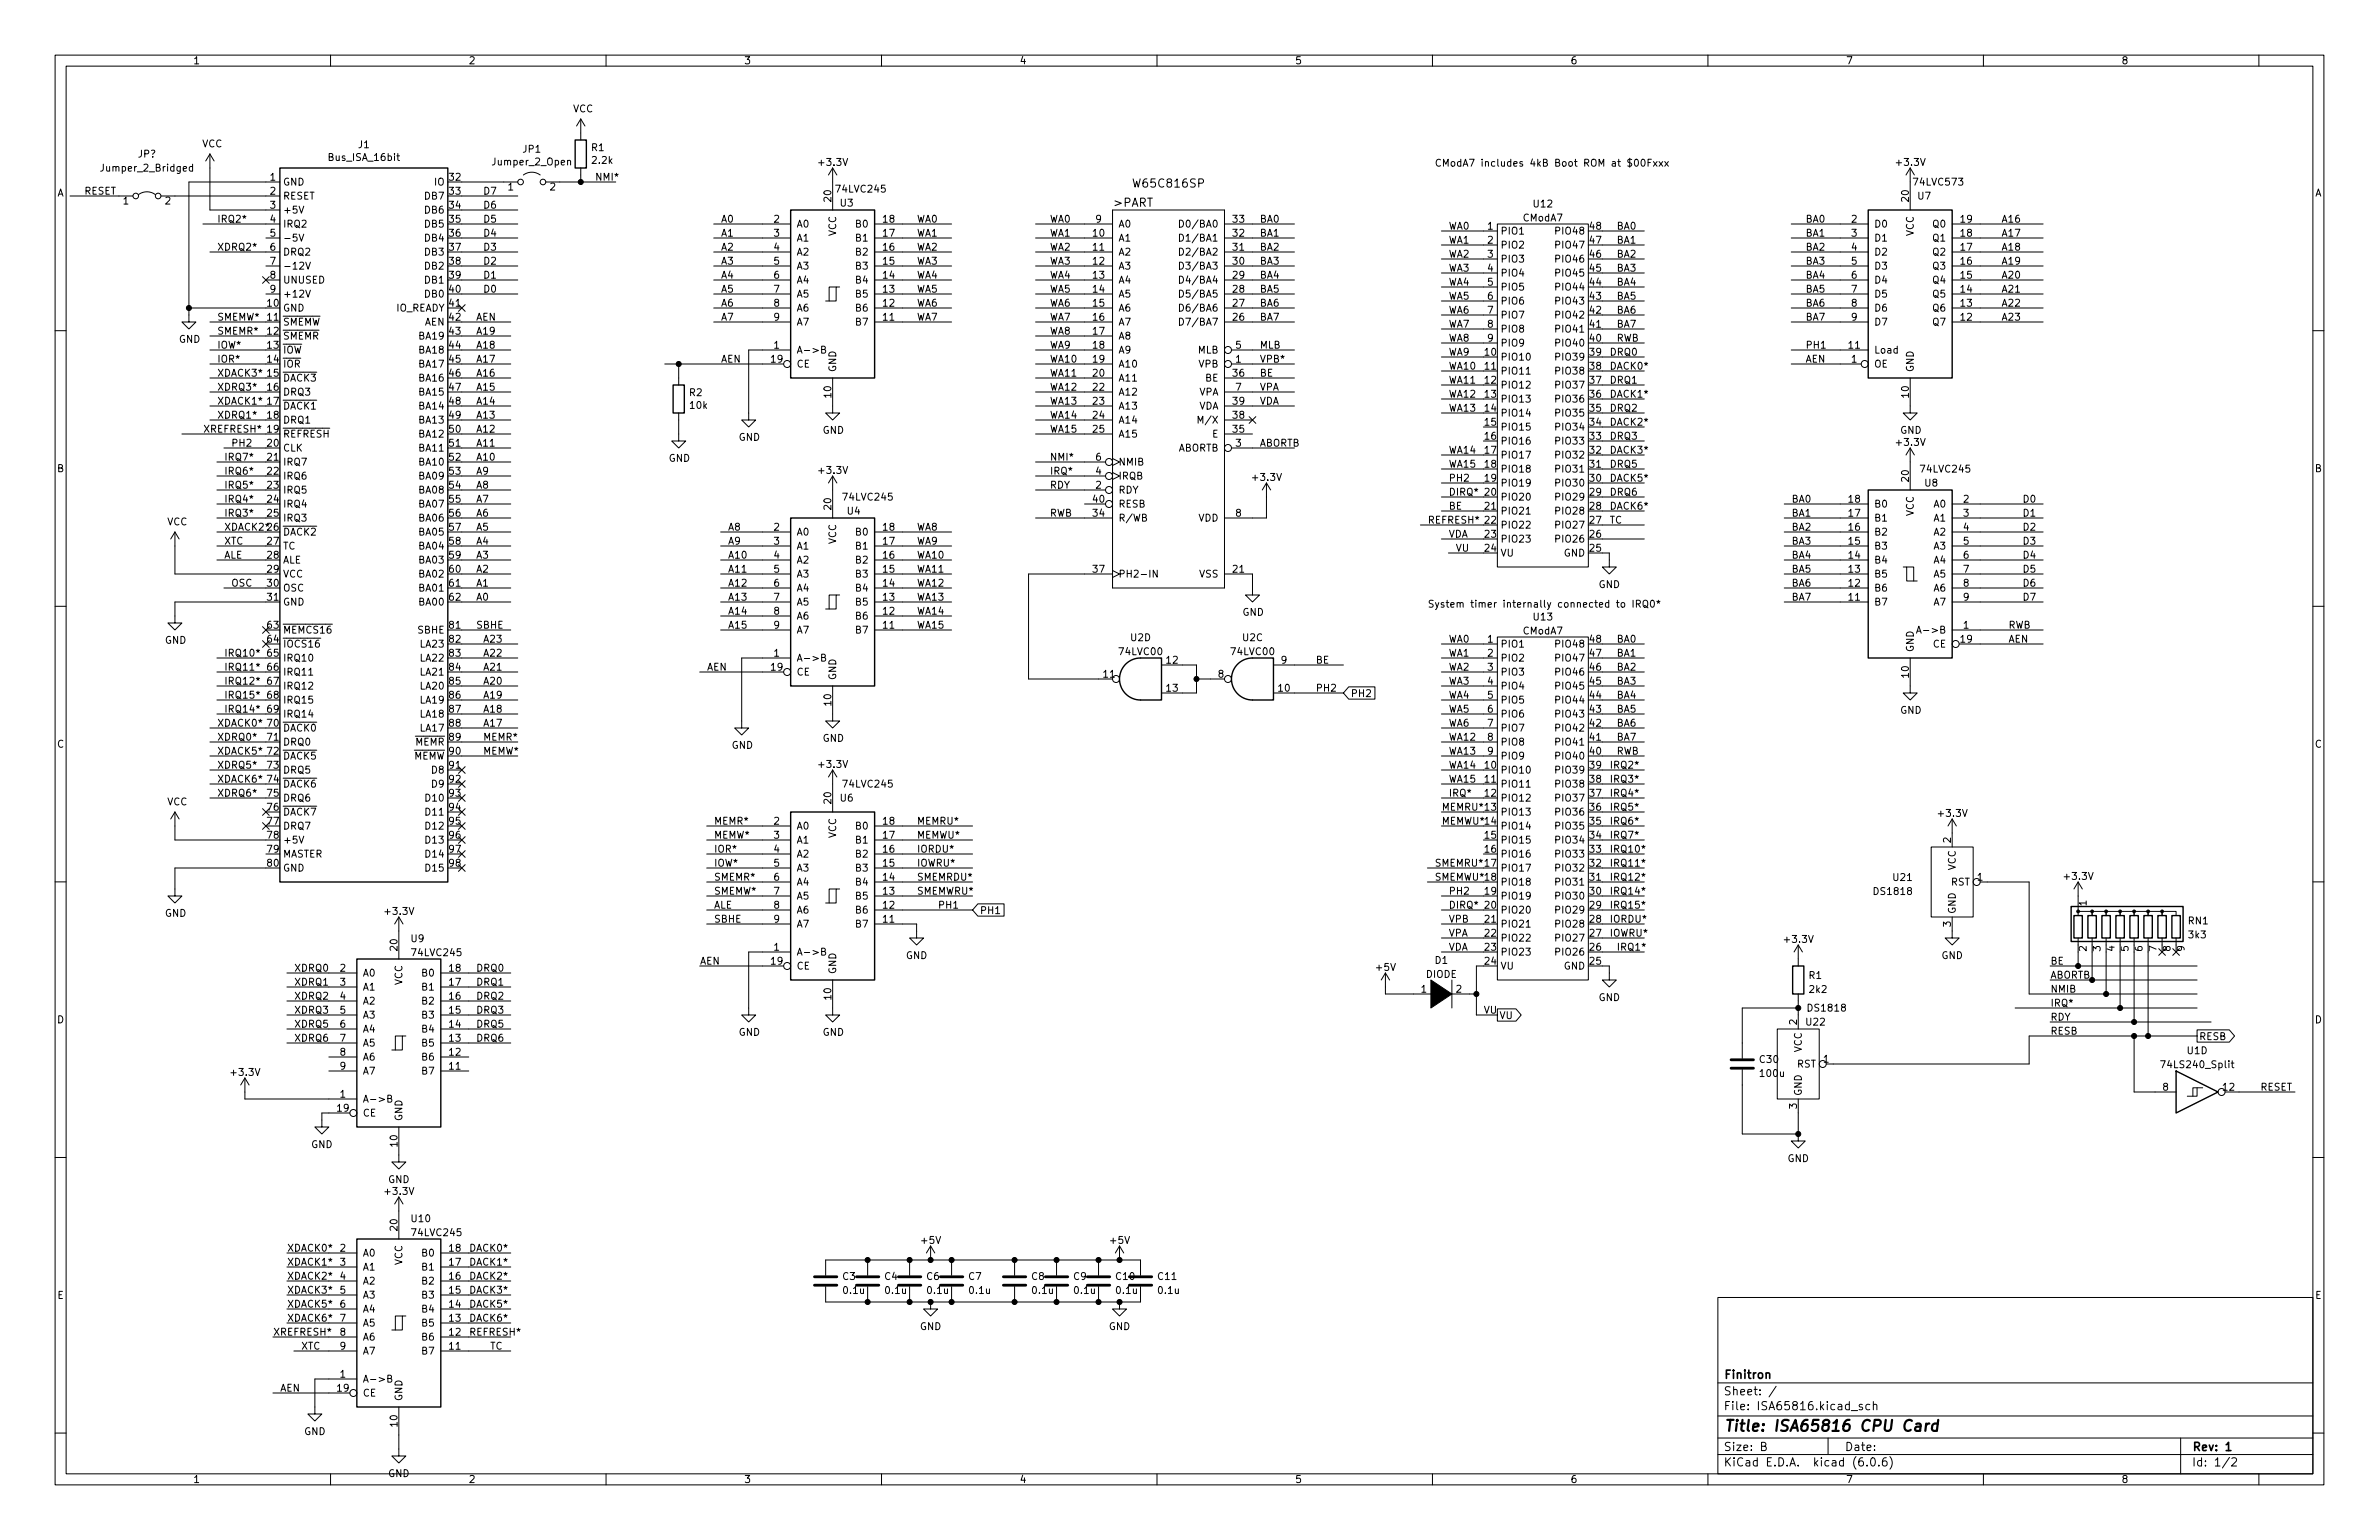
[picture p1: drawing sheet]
<svg xmlns="http://www.w3.org/2000/svg" width="432mm" height="279mm" viewBox="0 0 432 279" stroke-linecap="round" stroke-linejoin="round" font-family="sans-serif">
<defs><g id="words">
<text font-size="2.8" x="312.8" y="259.7">Title: ISA65816 CPU Card</text>
<g font-size="2.1">
<text x="206.1" y="34">W65C816SP</text>
<text x="202.2" y="37.5">&gt;PART</text>
<text x="312.8" y="250.2">Finitron</text>
<text x="312.8" y="255.9">File: ISA65816.kicad_sch</text>
<text x="312.8" y="253.2">Sheet: /</text>
<text x="312.8" y="263.2">Size: B</text>
<text x="334.8" y="263.2">Date:</text>
<text x="397.8" y="263.2">Rev: 1</text>
<text x="312.8" y="266">KiCad E.D.A. kicad (6.0.6)</text>
<text x="397.8" y="266">Id: 1/2</text>
</g>
<g font-size="1.8">
<text x="35" y="11.7">1</text>
<text x="85" y="11.7">2</text>
<text x="135" y="11.7">3</text>
<text x="185" y="11.7">4</text>
<text x="235" y="11.7">5</text>
<text x="285" y="11.7">6</text>
<text x="335" y="11.7">7</text>
<text x="385" y="11.7">8</text>
<text x="104" y="20.4">VCC</text>
<text x="25" y="28.6">JP?</text>
<text x="36.7" y="26.7">VCC</text>
<text x="59.8" y="29.2">Bus_ISA_16bit</text>
<text x="65.1" y="26.9">J1</text>
<text x="89.6" y="30">Jumper_2_Open</text>
<text x="94.9" y="27.7">JP1</text>
<text x="107.4" y="27.4">R1</text>
<text x="107.6" y="29.7">2.2k</text>
<text x="10.3" y="35.6">A</text>
<text x="15.2" y="35.3">RESET</text>
<text x="18.7" y="31.1">Jumper_2_Bridged</text>
<text x="49" y="32.8">1</text>
<text x="49" y="35.3">2</text>
<text x="51.3" y="33.7">GND</text>
<text x="78.9" y="33.7">IO</text>
<text x="81.6" y="32.8">32</text>
<text x="81.6" y="35.3">33</text>
<text x="87.6" y="35.3">D7</text>
<text x="92.2" y="34.5">1</text>
<text x="99.8" y="34.5">2</text>
<text x="107.9" y="32.8">NMI*</text>
<text x="148.8" y="30.1">+3.3V</text>
<text x="152" y="34.9">74LVC245</text>
<text x="260.3" y="30.2">CModA7 includes 4kB Boot ROM at $00Fxxx</text>
<text x="344.4" y="30.1">+3.3V</text>
<text x="347.6" y="33.7">74LVC573</text>
<text x="420.1" y="35.6">A</text>
<text x="22.4" y="37.1">1</text>
<text x="30" y="37.1">2</text>
<text x="39.4" y="40.4">IRQ2*</text>
<text x="49" y="37.8">3</text>
<text x="49" y="40.4">4</text>
<text x="51.3" y="36.2">RESET</text>
<text x="51.3" y="38.7">+5V</text>
<text x="51.3" y="41.3">IRQ2</text>
<text x="77.2" y="36.2">DB7</text>
<text x="77.2" y="38.7">DB6</text>
<text x="77.2" y="41.3">DB5</text>
<text x="81.6" y="37.8">34</text>
<text x="81.6" y="40.4">35</text>
<text x="87.6" y="37.8">D6</text>
<text x="87.6" y="40.4">D5</text>
<text x="130.8" y="40.4">A0</text>
<text x="140.5" y="40.4">2</text>
<text x="144.5" y="41.3">A0</text>
<text x="150.9" y="36.5" transform="rotate(-90 150.9 36.5)">20</text>
<text x="152.5" y="37.5">U3</text>
<text x="155.5" y="41.3">B0</text>
<text x="160.3" y="40.4">18</text>
<text x="166.4" y="40.4">WA0</text>
<text x="190.5" y="40.4">WA0</text>
<text x="198.9" y="40.4">9</text>
<text x="202.9" y="41.3">A0</text>
<text x="214.9" y="41.3">D0/BA0</text>
<text x="223.8" y="40.4">33</text>
<text x="228.6" y="40.4">BA0</text>
<text x="262.9" y="41.6">WA0</text>
<text x="270" y="41.7">1</text>
<text x="276.4" y="40.2">CModA7</text>
<text x="278.4" y="37.6">U12</text>
<text x="288.6" y="41.7">48</text>
<text x="293.4" y="41.6">BA0</text>
<text x="327.7" y="40.4">BA0</text>
<text x="336.1" y="40.4">2</text>
<text x="340.1" y="41.3">D0</text>
<text x="346.5" y="36.5" transform="rotate(-90 346.5 36.5)">20</text>
<text x="348.1" y="36.2">U7</text>
<text x="351" y="41.3">Q0</text>
<text x="355.9" y="40.4">19</text>
<text x="363.2" y="40.4">A16</text>
<text x="39.4" y="45.5">XDRQ2*</text>
<text x="49" y="42.9">5</text>
<text x="49" y="45.5">6</text>
<text x="51.3" y="43.8">-5V</text>
<text x="51.3" y="46.4">DRQ2</text>
<text x="77.2" y="43.8">DB4</text>
<text x="77.2" y="46.4">DB3</text>
<text x="81.6" y="42.9">36</text>
<text x="81.6" y="45.5">37</text>
<text x="87.6" y="48">D2</text>
<text x="87.6" y="45.5">D3</text>
<text x="87.6" y="42.9">D4</text>
<text x="130.8" y="48">A3</text>
<text x="130.8" y="45.5">A2</text>
<text x="130.8" y="42.9">A1</text>
<text x="140.5" y="42.9">3</text>
<text x="140.5" y="45.5">4</text>
<text x="144.5" y="43.8">A1</text>
<text x="144.5" y="46.4">A2</text>
<text x="151.8" y="42.8" transform="rotate(-90 151.8 42.8)">VCC</text>
<text x="155.5" y="46.4">B2</text>
<text x="155.5" y="43.8">B1</text>
<text x="160.3" y="45.5">16</text>
<text x="160.3" y="42.9">17</text>
<text x="166.4" y="48">WA3</text>
<text x="166.4" y="42.9">WA1</text>
<text x="166.4" y="45.5">WA2</text>
<text x="190.5" y="48">WA3</text>
<text x="190.5" y="45.5">WA2</text>
<text x="190.5" y="42.9">WA1</text>
<text x="198.4" y="42.9">10</text>
<text x="198.4" y="45.5">11</text>
<text x="202.9" y="43.8">A1</text>
<text x="202.9" y="46.4">A2</text>
<text x="214.9" y="46.4">D2/BA2</text>
<text x="214.9" y="43.8">D1/BA1</text>
<text x="223.8" y="45.5">31</text>
<text x="223.8" y="42.9">32</text>
<text x="228.6" y="48">BA3</text>
<text x="228.6" y="45.5">BA2</text>
<text x="228.6" y="42.9">BA1</text>
<text x="262.9" y="46.7">WA2</text>
<text x="262.9" y="44.2">WA1</text>
<text x="270" y="44.2">2</text>
<text x="270" y="46.7">3</text>
<text x="272.3" y="42.5">PIO1</text>
<text x="272.3" y="45.1">PIO2</text>
<text x="272.3" y="47.6">PIO3</text>
<text x="282.8" y="47.6">PIO46</text>
<text x="282.8" y="45.1">PIO47</text>
<text x="282.8" y="42.5">PIO48</text>
<text x="288.6" y="46.7">46</text>
<text x="288.6" y="44.2">47</text>
<text x="293.4" y="46.7">BA2</text>
<text x="293.4" y="44.2">BA1</text>
<text x="327.7" y="45.5">BA2</text>
<text x="327.7" y="42.9">BA1</text>
<text x="327.7" y="48">BA3</text>
<text x="336.1" y="42.9">3</text>
<text x="336.1" y="45.5">4</text>
<text x="340.1" y="43.8">D1</text>
<text x="340.1" y="46.4">D2</text>
<text x="347.3" y="42.8" transform="rotate(-90 347.3 42.8)">VCC</text>
<text x="351" y="46.4">Q2</text>
<text x="351" y="43.8">Q1</text>
<text x="355.9" y="45.5">17</text>
<text x="355.9" y="42.9">18</text>
<text x="363.2" y="48">A19</text>
<text x="363.2" y="45.5">A18</text>
<text x="363.2" y="42.9">A17</text>
<text x="49" y="48">7</text>
<text x="49" y="50.5">8</text>
<text x="49" y="53.1">9</text>
<text x="51.3" y="48.9">-12V</text>
<text x="51.3" y="51.4">UNUSED</text>
<text x="51.3" y="54">+12V</text>
<text x="77.2" y="48.9">DB2</text>
<text x="77.2" y="51.4">DB1</text>
<text x="77.2" y="54">DB0</text>
<text x="81.6" y="48">38</text>
<text x="81.6" y="50.5">39</text>
<text x="81.6" y="53.1">40</text>
<text x="87.6" y="50.5">D1</text>
<text x="87.6" y="53.1">D0</text>
<text x="130.8" y="53.1">A5</text>
<text x="130.8" y="50.5">A4</text>
<text x="140.5" y="48">5</text>
<text x="140.5" y="50.5">6</text>
<text x="140.5" y="53.1">7</text>
<text x="144.5" y="48.9">A3</text>
<text x="144.5" y="51.4">A4</text>
<text x="144.5" y="54">A5</text>
<text x="155.5" y="54">B5</text>
<text x="155.5" y="51.4">B4</text>
<text x="155.5" y="48.9">B3</text>
<text x="160.3" y="53.1">13</text>
<text x="160.3" y="50.5">14</text>
<text x="160.3" y="48">15</text>
<text x="166.4" y="50.5">WA4</text>
<text x="166.4" y="53.1">WA5</text>
<text x="190.5" y="50.5">WA4</text>
<text x="190.5" y="53.1">WA5</text>
<text x="198.4" y="48">12</text>
<text x="198.4" y="50.5">13</text>
<text x="198.4" y="53.1">14</text>
<text x="202.9" y="48.9">A3</text>
<text x="202.9" y="51.4">A4</text>
<text x="202.9" y="54">A5</text>
<text x="214.9" y="54">D5/BA5</text>
<text x="214.9" y="51.4">D4/BA4</text>
<text x="214.9" y="48.9">D3/BA3</text>
<text x="223.8" y="53.1">28</text>
<text x="223.8" y="50.5">29</text>
<text x="223.8" y="48">30</text>
<text x="228.6" y="50.5">BA4</text>
<text x="228.6" y="53.1">BA5</text>
<text x="262.9" y="49.3">WA3</text>
<text x="262.9" y="51.8">WA4</text>
<text x="270" y="49.3">4</text>
<text x="270" y="51.8">5</text>
<text x="272.3" y="50.2">PIO4</text>
<text x="272.3" y="52.7">PIO5</text>
<text x="282.8" y="52.7">PIO44</text>
<text x="282.8" y="50.2">PIO45</text>
<text x="288.6" y="51.8">44</text>
<text x="288.6" y="49.3">45</text>
<text x="293.4" y="51.8">BA4</text>
<text x="293.4" y="49.3">BA3</text>
<text x="327.7" y="53.1">BA5</text>
<text x="327.7" y="50.5">BA4</text>
<text x="336.1" y="48">5</text>
<text x="336.1" y="50.5">6</text>
<text x="336.1" y="53.1">7</text>
<text x="340.1" y="48.9">D3</text>
<text x="340.1" y="51.4">D4</text>
<text x="340.1" y="54">D5</text>
<text x="351" y="54">Q5</text>
<text x="351" y="51.4">Q4</text>
<text x="351" y="48.9">Q3</text>
<text x="355.9" y="53.1">14</text>
<text x="355.9" y="50.5">15</text>
<text x="355.9" y="48">16</text>
<text x="363.2" y="53.1">A21</text>
<text x="363.2" y="50.5">A20</text>
<text x="39.4" y="58.2">SMEMW*</text>
<text x="48.5" y="55.6">10</text>
<text x="48.5" y="58.2">11</text>
<text x="51.3" y="56.5">GND</text>
<text x="51.3" y="59.1">~{SMEMW}</text>
<text x="71.7" y="56.5">IO_READY</text>
<text x="77" y="59.1">AEN</text>
<text x="81.6" y="55.6">41</text>
<text x="81.6" y="58.2">42</text>
<text x="86.4" y="58.2">AEN</text>
<text x="130.8" y="55.6">A6</text>
<text x="130.8" y="58.2">A7</text>
<text x="140.5" y="55.6">8</text>
<text x="140.5" y="58.2">9</text>
<text x="144.5" y="56.5">A6</text>
<text x="144.5" y="59.1">A7</text>
<text x="155.5" y="59.1">B7</text>
<text x="155.5" y="56.5">B6</text>
<text x="160.3" y="58.2">11</text>
<text x="160.3" y="55.6">12</text>
<text x="166.4" y="58.2">WA7</text>
<text x="166.4" y="55.6">WA6</text>
<text x="190.5" y="55.6">WA6</text>
<text x="190.5" y="58.2">WA7</text>
<text x="198.4" y="55.6">15</text>
<text x="198.4" y="58.2">16</text>
<text x="202.9" y="56.5">A6</text>
<text x="202.9" y="59.1">A7</text>
<text x="214.9" y="59.1">D7/BA7</text>
<text x="214.9" y="56.5">D6/BA6</text>
<text x="223.8" y="58.2">26</text>
<text x="223.8" y="55.6">27</text>
<text x="228.6" y="55.6">BA6</text>
<text x="228.6" y="58.2">BA7</text>
<text x="262.9" y="56.9">WA6</text>
<text x="262.9" y="54.3">WA5</text>
<text x="262.9" y="59.4">WA7</text>
<text x="270" y="54.4">6</text>
<text x="270" y="56.9">7</text>
<text x="270" y="59.4">8</text>
<text x="272.3" y="55.2">PIO6</text>
<text x="272.3" y="57.8">PIO7</text>
<text x="282.8" y="57.8">PIO42</text>
<text x="282.8" y="55.2">PIO43</text>
<text x="288.6" y="59.4">41</text>
<text x="288.6" y="56.9">42</text>
<text x="288.6" y="54.4">43</text>
<text x="293.4" y="56.9">BA6</text>
<text x="293.4" y="54.3">BA5</text>
<text x="293.4" y="59.4">BA7</text>
<text x="327.7" y="55.6">BA6</text>
<text x="327.7" y="58.2">BA7</text>
<text x="336.1" y="55.6">8</text>
<text x="336.1" y="58.2">9</text>
<text x="340.1" y="56.5">D6</text>
<text x="340.1" y="59.1">D7</text>
<text x="351" y="59.1">Q7</text>
<text x="351" y="56.5">Q6</text>
<text x="355.9" y="58.2">12</text>
<text x="355.9" y="55.6">13</text>
<text x="363.2" y="55.6">A22</text>
<text x="363.2" y="58.2">A23</text>
<text x="32.5" y="62.2">GND</text>
<text x="39.4" y="60.7">SMEMR*</text>
<text x="39.4" y="63.2">IOW*</text>
<text x="39.4" y="65.8">IOR*</text>
<text x="48.5" y="60.7">12</text>
<text x="48.5" y="63.2">13</text>
<text x="48.5" y="65.8">14</text>
<text x="51.3" y="61.6">~{SMEMR}</text>
<text x="51.3" y="64.1">~{IOW}</text>
<text x="76.3" y="61.6">BA19</text>
<text x="76.3" y="64.1">BA18</text>
<text x="81.6" y="60.7">43</text>
<text x="81.6" y="63.2">44</text>
<text x="81.6" y="65.8">45</text>
<text x="86.4" y="63.2">A18</text>
<text x="86.4" y="65.8">A17</text>
<text x="86.4" y="60.7">A19</text>
<text x="130.8" y="65.8">AEN</text>
<text x="140" y="65.8">19</text>
<text x="140.5" y="63.2">1</text>
<text x="144.5" y="64.1">A-&gt;B</text>
<text x="190.5" y="65.8">WA10</text>
<text x="190.5" y="60.7">WA8</text>
<text x="190.5" y="63.2">WA9</text>
<text x="198.4" y="60.7">17</text>
<text x="198.4" y="63.2">18</text>
<text x="198.4" y="65.8">19</text>
<text x="202.9" y="61.6">A8</text>
<text x="202.9" y="64.1">A9</text>
<text x="217.4" y="64.1">MLB</text>
<text x="224.3" y="65.8">1</text>
<text x="224.3" y="63.2">5</text>
<text x="228.6" y="63.2">MLB</text>
<text x="228.6" y="65.8">VPB*</text>
<text x="262.9" y="62">WA8</text>
<text x="262.9" y="64.5">WA9</text>
<text x="269.5" y="64.5">10</text>
<text x="270" y="62">9</text>
<text x="272.3" y="65.4">PIO10</text>
<text x="272.3" y="60.3">PIO8</text>
<text x="272.3" y="62.9">PIO9</text>
<text x="282.8" y="65.4">PIO39</text>
<text x="282.8" y="62.9">PIO40</text>
<text x="282.8" y="60.3">PIO41</text>
<text x="288.6" y="64.5">39</text>
<text x="288.6" y="62">40</text>
<text x="292.1" y="64.5">DRQ0</text>
<text x="293.4" y="62">RWB</text>
<text x="327.7" y="65.8">AEN</text>
<text x="327.7" y="63.2">PH1</text>
<text x="335.6" y="63.2">11</text>
<text x="336.1" y="65.8">1</text>
<text x="340.1" y="64.1">Load</text>
<text x="39.4" y="68.3">XDACK3*</text>
<text x="39.4" y="70.9">XDRQ3*</text>
<text x="48.5" y="68.3">15</text>
<text x="48.5" y="70.9">16</text>
<text x="51.3" y="66.7">~{IOR}</text>
<text x="51.3" y="69.2">~{DACK3}</text>
<text x="51.3" y="71.8">DRQ3</text>
<text x="76.3" y="66.7">BA17</text>
<text x="76.3" y="69.2">BA16</text>
<text x="76.3" y="71.8">BA15</text>
<text x="81.6" y="68.3">46</text>
<text x="81.6" y="70.9">47</text>
<text x="86.4" y="68.3">A16</text>
<text x="86.4" y="70.9">A15</text>
<text x="125.2" y="71.9">R2</text>
<text x="144.5" y="66.7">CE</text>
<text x="151.8" y="67.6" transform="rotate(-90 151.8 67.6)">GND</text>
<text x="190.5" y="68.3">WA11</text>
<text x="190.5" y="70.9">WA12</text>
<text x="198.4" y="68.3">20</text>
<text x="198.4" y="70.9">22</text>
<text x="202.9" y="66.7">A10</text>
<text x="202.9" y="69.2">A11</text>
<text x="202.9" y="71.8">A12</text>
<text x="217.6" y="66.7">VPB</text>
<text x="217.6" y="71.8">VPA</text>
<text x="218.8" y="69.2">BE</text>
<text x="223.8" y="68.3">36</text>
<text x="224.3" y="70.9">7</text>
<text x="228.6" y="68.3">BE</text>
<text x="228.6" y="70.9">VPA</text>
<text x="262.9" y="69.6">WA11</text>
<text x="262.9" y="67">WA10</text>
<text x="269.5" y="67.1">11</text>
<text x="269.5" y="69.6">12</text>
<text x="272.3" y="67.9">PIO11</text>
<text x="272.3" y="70.5">PIO12</text>
<text x="282.8" y="70.5">PIO37</text>
<text x="282.8" y="67.9">PIO38</text>
<text x="288.6" y="69.6">37</text>
<text x="288.6" y="67.1">38</text>
<text x="292.1" y="67">DACK0*</text>
<text x="292.1" y="69.6">DRQ1</text>
<text x="340.1" y="66.7">OE</text>
<text x="347.3" y="67.6" transform="rotate(-90 347.3 67.6)">GND</text>
<text x="39.4" y="73.4">XDACK1*</text>
<text x="39.4" y="75.9">XDRQ1*</text>
<text x="48.5" y="73.4">17</text>
<text x="48.5" y="75.9">18</text>
<text x="51.3" y="74.3">~{DACK1}</text>
<text x="51.3" y="76.8">DRQ1</text>
<text x="76.3" y="74.3">BA14</text>
<text x="76.3" y="76.8">BA13</text>
<text x="81.6" y="73.4">48</text>
<text x="81.6" y="75.9">49</text>
<text x="86.4" y="73.4">A14</text>
<text x="86.4" y="75.9">A13</text>
<text x="125.3" y="74.2">10k</text>
<text x="150.9" y="72.1" transform="rotate(-90 150.9 72.1)">10</text>
<text x="190.5" y="75.9">WA14</text>
<text x="190.5" y="73.4">WA13</text>
<text x="198.4" y="73.4">23</text>
<text x="198.4" y="75.9">24</text>
<text x="202.9" y="74.3">A13</text>
<text x="202.9" y="76.8">A14</text>
<text x="217.5" y="74.3">VDA</text>
<text x="218.1" y="76.8">M/X</text>
<text x="223.8" y="75.9">38</text>
<text x="223.8" y="73.4">39</text>
<text x="228.6" y="73.4">VDA</text>
<text x="262.9" y="74.7">WA13</text>
<text x="262.9" y="72.1">WA12</text>
<text x="269.5" y="72.1">13</text>
<text x="269.5" y="74.7">14</text>
<text x="269.5" y="77.2">15</text>
<text x="272.3" y="73">PIO13</text>
<text x="272.3" y="75.6">PIO14</text>
<text x="282.8" y="75.6">PIO35</text>
<text x="282.8" y="73">PIO36</text>
<text x="288.6" y="77.2">34</text>
<text x="288.6" y="74.7">35</text>
<text x="288.6" y="72.1">36</text>
<text x="292.1" y="72.1">DACK1*</text>
<text x="292.1" y="74.7">DRQ2</text>
<text x="292.1" y="77.2">DACK2*</text>
<text x="346.5" y="72.1" transform="rotate(-90 346.5 72.1)">10</text>
<text x="36.8" y="78.5">XREFRESH*</text>
<text x="40.6" y="83.6">IRQ7*</text>
<text x="41.9" y="81">PH2</text>
<text x="48.5" y="78.5">19</text>
<text x="48.5" y="81">20</text>
<text x="48.5" y="83.6">21</text>
<text x="51.3" y="79.4">~{REFRESH}</text>
<text x="51.3" y="81.9">CLK</text>
<text x="76.3" y="79.4">BA12</text>
<text x="76.3" y="81.9">BA11</text>
<text x="81.6" y="78.5">50</text>
<text x="81.6" y="81">51</text>
<text x="81.6" y="83.6">52</text>
<text x="86.4" y="83.6">A10</text>
<text x="86.4" y="78.5">A12</text>
<text x="86.4" y="81">A11</text>
<text x="121.4" y="83.8">GND</text>
<text x="134.1" y="80">GND</text>
<text x="149.3" y="78.7">GND</text>
<text x="190.5" y="83.6">NMI*</text>
<text x="190.5" y="78.5">WA15</text>
<text x="198.4" y="78.5">25</text>
<text x="198.9" y="83.6">6</text>
<text x="202.9" y="79.4">A15</text>
<text x="213.7" y="81.9">ABORTB</text>
<text x="220.1" y="79.4">E</text>
<text x="223.8" y="78.5">35</text>
<text x="224.3" y="81">3</text>
<text x="228.6" y="81">ABORTB</text>
<text x="262.9" y="82.3">WA14</text>
<text x="269.5" y="79.8">16</text>
<text x="269.5" y="82.3">17</text>
<text x="272.3" y="78.1">PIO15</text>
<text x="272.3" y="80.6">PIO16</text>
<text x="272.3" y="83.2">PIO17</text>
<text x="282.8" y="83.2">PIO32</text>
<text x="282.8" y="80.6">PIO33</text>
<text x="282.8" y="78.1">PIO34</text>
<text x="288.6" y="82.3">32</text>
<text x="288.6" y="79.8">33</text>
<text x="292.1" y="82.3">DACK3*</text>
<text x="292.1" y="79.7">DRQ3</text>
<text x="344.4" y="80.9">+3.3V</text>
<text x="344.9" y="78.7">GND</text>
<text x="10.3" y="85.7">B</text>
<text x="40.6" y="86.1">IRQ6*</text>
<text x="40.6" y="88.6">IRQ5*</text>
<text x="48.5" y="86.1">22</text>
<text x="48.5" y="88.6">23</text>
<text x="51.3" y="84.5">IRQ7</text>
<text x="51.3" y="87">IRQ6</text>
<text x="51.3" y="89.5">IRQ5</text>
<text x="76.3" y="84.5">BA10</text>
<text x="76.3" y="87">BA09</text>
<text x="76.3" y="89.5">BA08</text>
<text x="81.6" y="86.1">53</text>
<text x="81.6" y="88.6">54</text>
<text x="86.4" y="86.1">A9</text>
<text x="86.4" y="88.6">A8</text>
<text x="148.8" y="86">+3.3V</text>
<text x="190.5" y="86.1">IRQ*</text>
<text x="190.5" y="88.6">RDY</text>
<text x="198.9" y="88.6">2</text>
<text x="198.9" y="86.1">4</text>
<text x="202.9" y="89.5">RDY</text>
<text x="202.9" y="87">IRQB</text>
<text x="202.9" y="84.5">NMIB</text>
<text x="227.5" y="87.2">+3.3V</text>
<text x="262.9" y="87.4">PH2</text>
<text x="262.9" y="89.9">DIRQ*</text>
<text x="262.9" y="84.8">WA15</text>
<text x="269.5" y="84.8">18</text>
<text x="269.5" y="87.4">19</text>
<text x="269.5" y="89.9">20</text>
<text x="272.3" y="85.7">PIO18</text>
<text x="272.3" y="88.3">PIO19</text>
<text x="282.8" y="88.3">PIO30</text>
<text x="282.8" y="85.7">PIO31</text>
<text x="288.6" y="89.9">29</text>
<text x="288.6" y="87.4">30</text>
<text x="288.6" y="84.8">31</text>
<text x="292.1" y="89.9">DRQ6</text>
<text x="292.1" y="84.8">DRQ5</text>
<text x="292.1" y="87.4">DACK5*</text>
<text x="346.5" y="87.3" transform="rotate(-90 346.5 87.3)">20</text>
<text x="348.8" y="85.7">74LVC245</text>
<text x="349.4" y="88.3">U8</text>
<text x="420.1" y="85.7">B</text>
<text x="30.3" y="95.3">VCC</text>
<text x="40.6" y="91.2">IRQ4*</text>
<text x="40.6" y="93.7">IRQ3*</text>
<text x="48.5" y="91.2">24</text>
<text x="48.5" y="93.7">25</text>
<text x="51.3" y="92.1">IRQ4</text>
<text x="51.3" y="94.6">IRQ3</text>
<text x="76.3" y="92.1">BA07</text>
<text x="76.3" y="94.6">BA06</text>
<text x="81.6" y="91.2">55</text>
<text x="81.6" y="93.7">56</text>
<text x="86.4" y="93.7">A6</text>
<text x="86.4" y="91.2">A7</text>
<text x="150.9" y="92.4" transform="rotate(-90 150.9 92.4)">20</text>
<text x="153.3" y="90.8">74LVC245</text>
<text x="153.8" y="93.3">U4</text>
<text x="190.5" y="93.7">RWB</text>
<text x="198.4" y="93.7">34</text>
<text x="198.4" y="91.2">40</text>
<text x="202.9" y="94.6">R/WB</text>
<text x="202.9" y="92.1">RESB</text>
<text x="217.5" y="94.6">VDD</text>
<text x="224.3" y="93.7">8</text>
<text x="259.1" y="95">REFRESH*</text>
<text x="262.9" y="92.4">BE</text>
<text x="269.5" y="92.5">21</text>
<text x="269.5" y="95">22</text>
<text x="272.3" y="90.8">PIO20</text>
<text x="272.3" y="93.3">PIO21</text>
<text x="272.3" y="95.9">PIO22</text>
<text x="282.8" y="95.9">PIO27</text>
<text x="282.8" y="93.3">PIO28</text>
<text x="282.8" y="90.8">PIO29</text>
<text x="288.6" y="95">27</text>
<text x="288.6" y="92.5">28</text>
<text x="292.1" y="92.4">DACK6*</text>
<text x="292.1" y="95">TC</text>
<text x="325.1" y="93.7">BA1</text>
<text x="325.1" y="91.2">BA0</text>
<text x="335.6" y="93.7">17</text>
<text x="335.6" y="91.2">18</text>
<text x="340.1" y="94.6">B1</text>
<text x="340.1" y="92.1">B0</text>
<text x="347.3" y="93.6" transform="rotate(-90 347.3 93.6)">VCC</text>
<text x="351.1" y="92.1">A0</text>
<text x="351.1" y="94.6">A1</text>
<text x="356.4" y="91.2">2</text>
<text x="356.4" y="93.7">3</text>
<text x="367" y="91.2">D0</text>
<text x="367" y="93.7">D1</text>
<text x="40.6" y="96.3">XDACK2*26</text>
<text x="40.6" y="98.8">XTC</text>
<text x="40.6" y="101.3">ALE</text>
<text x="48.5" y="98.8">27</text>
<text x="48.5" y="101.3">28</text>
<text x="51.3" y="97.2">~{DACK2}</text>
<text x="51.3" y="99.7">TC</text>
<text x="76.3" y="97.2">BA05</text>
<text x="76.3" y="99.7">BA04</text>
<text x="81.6" y="96.3">57</text>
<text x="81.6" y="98.8">58</text>
<text x="81.6" y="101.3">59</text>
<text x="86.4" y="101.3">A3</text>
<text x="86.4" y="98.8">A4</text>
<text x="86.4" y="96.3">A5</text>
<text x="132.1" y="98.8">A9</text>
<text x="132.1" y="101.3">A10</text>
<text x="132.1" y="96.3">A8</text>
<text x="140.5" y="96.3">2</text>
<text x="140.5" y="98.8">3</text>
<text x="140.5" y="101.3">4</text>
<text x="144.5" y="97.2">A0</text>
<text x="144.5" y="99.7">A1</text>
<text x="151.8" y="98.7" transform="rotate(-90 151.8 98.7)">VCC</text>
<text x="155.5" y="99.7">B1</text>
<text x="155.5" y="97.2">B0</text>
<text x="160.3" y="101.3">16</text>
<text x="160.3" y="98.8">17</text>
<text x="160.3" y="96.3">18</text>
<text x="166.4" y="96.3">WA8</text>
<text x="166.4" y="98.8">WA9</text>
<text x="166.4" y="101.3">WA10</text>
<text x="262.9" y="97.5">VDA</text>
<text x="264.2" y="100.1">VU</text>
<text x="269.5" y="97.5">23</text>
<text x="269.5" y="100.1">24</text>
<text x="272.3" y="98.4">PIO23</text>
<text x="272.3" y="101">VU</text>
<text x="282.8" y="98.4">PIO26</text>
<text x="283.9" y="101">GND</text>
<text x="288.6" y="100.1">25</text>
<text x="288.6" y="97.5">26</text>
<text x="325.1" y="98.8">BA3</text>
<text x="325.1" y="101.3">BA4</text>
<text x="325.1" y="96.3">BA2</text>
<text x="335.6" y="101.3">14</text>
<text x="335.6" y="98.8">15</text>
<text x="335.6" y="96.3">16</text>
<text x="340.1" y="99.7">B3</text>
<text x="340.1" y="97.2">B2</text>
<text x="351.1" y="97.2">A2</text>
<text x="351.1" y="99.7">A3</text>
<text x="356.4" y="96.3">4</text>
<text x="356.4" y="98.8">5</text>
<text x="356.4" y="101.3">6</text>
<text x="367" y="101.3">D4</text>
<text x="367" y="98.8">D3</text>
<text x="367" y="96.3">D2</text>
<text x="41.9" y="106.4">OSC</text>
<text x="48.5" y="103.9">29</text>
<text x="48.5" y="106.4">30</text>
<text x="51.3" y="102.2">ALE</text>
<text x="51.3" y="104.8">VCC</text>
<text x="51.3" y="107.3">OSC</text>
<text x="76.3" y="102.2">BA03</text>
<text x="76.3" y="104.8">BA02</text>
<text x="76.3" y="107.3">BA01</text>
<text x="81.6" y="103.9">60</text>
<text x="81.6" y="106.4">61</text>
<text x="86.4" y="106.4">A1</text>
<text x="86.4" y="103.9">A2</text>
<text x="132.1" y="106.4">A12</text>
<text x="132.1" y="103.9">A11</text>
<text x="140.5" y="103.9">5</text>
<text x="140.5" y="106.4">6</text>
<text x="144.5" y="102.2">A2</text>
<text x="144.5" y="104.8">A3</text>
<text x="144.5" y="107.3">A4</text>
<text x="155.5" y="107.3">B4</text>
<text x="155.5" y="104.8">B3</text>
<text x="155.5" y="102.2">B2</text>
<text x="160.3" y="106.4">14</text>
<text x="160.3" y="103.9">15</text>
<text x="166.4" y="106.4">WA12</text>
<text x="166.4" y="103.9">WA11</text>
<text x="198.4" y="103.9">37</text>
<text x="202.9" y="104.8">PH2-IN</text>
<text x="217.7" y="104.8">VSS</text>
<text x="223.8" y="103.9">21</text>
<text x="290.1" y="106.7">GND</text>
<text x="325.1" y="106.4">BA6</text>
<text x="325.1" y="103.9">BA5</text>
<text x="335.6" y="106.4">12</text>
<text x="335.6" y="103.9">13</text>
<text x="340.1" y="107.3">B6</text>
<text x="340.1" y="104.8">B5</text>
<text x="340.1" y="102.2">B4</text>
<text x="351.1" y="102.2">A4</text>
<text x="351.1" y="104.8">A5</text>
<text x="351.1" y="107.3">A6</text>
<text x="356.4" y="103.9">7</text>
<text x="356.4" y="106.4">8</text>
<text x="367" y="103.9">D5</text>
<text x="367" y="106.4">D6</text>
<text x="48.5" y="109">31</text>
<text x="51.3" y="109.9">GND</text>
<text x="76.3" y="109.9">BA00</text>
<text x="81.6" y="109">62</text>
<text x="86.4" y="109">A0</text>
<text x="132.1" y="109">A13</text>
<text x="132.1" y="111.5">A14</text>
<text x="140.5" y="109">7</text>
<text x="140.5" y="111.5">8</text>
<text x="144.5" y="109.9">A5</text>
<text x="144.5" y="112.4">A6</text>
<text x="155.5" y="112.4">B6</text>
<text x="155.5" y="109.9">B5</text>
<text x="160.3" y="111.5">12</text>
<text x="160.3" y="109">13</text>
<text x="166.4" y="111.5">WA14</text>
<text x="166.4" y="109">WA13</text>
<text x="225.5" y="111.7">GND</text>
<text x="259.1" y="110.2">System timer internally connected to IRQ0*</text>
<text x="278.4" y="112.6">U13</text>
<text x="325.1" y="109">BA7</text>
<text x="335.6" y="109">11</text>
<text x="340.1" y="109.9">B7</text>
<text x="351.1" y="109.9">A7</text>
<text x="356.4" y="109">9</text>
<text x="367" y="109">D7</text>
<text x="29.9" y="116.8">GND</text>
<text x="40.6" y="119.1">IRQ10*</text>
<text x="48.5" y="114">63</text>
<text x="48.5" y="116.6">64</text>
<text x="48.5" y="119.1">65</text>
<text x="51.3" y="114.9">~{MEMCS16}</text>
<text x="51.3" y="117.5">~{IOCS16}</text>
<text x="75.9" y="114.9">SBHE</text>
<text x="76.4" y="117.5">LA23</text>
<text x="81.6" y="114">81</text>
<text x="81.6" y="116.6">82</text>
<text x="81.6" y="119.1">83</text>
<text x="86.4" y="114">SBHE</text>
<text x="87.6" y="119.1">A22</text>
<text x="87.6" y="116.6">A23</text>
<text x="132.1" y="114">A15</text>
<text x="140.5" y="119.1">1</text>
<text x="140.5" y="114">9</text>
<text x="144.5" y="114.9">A7</text>
<text x="155.5" y="114.9">B7</text>
<text x="160.3" y="114">11</text>
<text x="166.4" y="114">WA15</text>
<text x="203.3" y="118.9">74LVC00</text>
<text x="205.2" y="116.3">U2D</text>
<text x="223.6" y="118.9">74LVC00</text>
<text x="225.6" y="116.3">U2C</text>
<text x="262.9" y="116.6">WA0</text>
<text x="262.9" y="119.1">WA1</text>
<text x="270" y="116.6">1</text>
<text x="270" y="119.1">2</text>
<text x="272.3" y="117.5">PIO1</text>
<text x="276.4" y="115.1">CModA7</text>
<text x="282.8" y="117.5">PIO48</text>
<text x="288.6" y="119.1">47</text>
<text x="288.6" y="116.6">48</text>
<text x="293.4" y="116.6">BA0</text>
<text x="293.4" y="119.1">BA1</text>
<text x="347.3" y="118.4" transform="rotate(-90 347.3 118.4)">GND</text>
<text x="349.1" y="114.9">A-&gt;B</text>
<text x="350.9" y="117.5">CE</text>
<text x="355.9" y="116.6">19</text>
<text x="356.4" y="114">1</text>
<text x="364.5" y="114">RWB</text>
<text x="364.5" y="116.6">AEN</text>
<text x="40.6" y="124.2">IRQ12*</text>
<text x="40.6" y="121.7">IRQ11*</text>
<text x="48.5" y="121.7">66</text>
<text x="48.5" y="124.2">67</text>
<text x="51.3" y="120">IRQ10</text>
<text x="51.3" y="122.6">IRQ11</text>
<text x="51.3" y="125.1">IRQ12</text>
<text x="76.4" y="120">LA22</text>
<text x="76.4" y="122.6">LA21</text>
<text x="76.4" y="125.1">LA20</text>
<text x="81.6" y="121.7">84</text>
<text x="81.6" y="124.2">85</text>
<text x="87.6" y="121.7">A21</text>
<text x="87.6" y="124.2">A20</text>
<text x="128.3" y="121.7">AEN</text>
<text x="140" y="121.7">19</text>
<text x="144.5" y="120">A-&gt;B</text>
<text x="144.5" y="122.6">CE</text>
<text x="151.8" y="123.4" transform="rotate(-90 151.8 123.4)">GND</text>
<text x="200.3" y="122.9">11</text>
<text x="211.7" y="120.4">12</text>
<text x="211.7" y="125.5">13</text>
<text x="221.1" y="122.9">8</text>
<text x="232.1" y="125.5">10</text>
<text x="232.6" y="120.4">9</text>
<text x="238.8" y="125.5">PH2</text>
<text x="238.8" y="120.4">BE</text>
<text x="262.9" y="124.2">WA3</text>
<text x="262.9" y="121.7">WA2</text>
<text x="270" y="121.7">3</text>
<text x="270" y="124.2">4</text>
<text x="272.3" y="120">PIO2</text>
<text x="272.3" y="122.6">PIO3</text>
<text x="272.3" y="125.1">PIO4</text>
<text x="282.8" y="125.1">PIO45</text>
<text x="282.8" y="122.6">PIO46</text>
<text x="282.8" y="120">PIO47</text>
<text x="288.6" y="124.2">45</text>
<text x="288.6" y="121.7">46</text>
<text x="293.4" y="124.2">BA3</text>
<text x="293.4" y="121.7">BA2</text>
<text x="346.5" y="122.9" transform="rotate(-90 346.5 122.9)">10</text>
<text x="39.4" y="131.8">XDACK0*</text>
<text x="40.6" y="126.7">IRQ15*</text>
<text x="40.6" y="129.3">IRQ14*</text>
<text x="48.5" y="126.7">68</text>
<text x="48.5" y="129.3">69</text>
<text x="48.5" y="131.8">70</text>
<text x="51.3" y="127.6">IRQ15</text>
<text x="51.3" y="130.2">IRQ14</text>
<text x="76.4" y="127.6">LA19</text>
<text x="76.4" y="130.2">LA18</text>
<text x="81.6" y="126.7">86</text>
<text x="81.6" y="129.3">87</text>
<text x="81.6" y="131.8">88</text>
<text x="87.6" y="129.3">A18</text>
<text x="87.6" y="131.8">A17</text>
<text x="87.6" y="126.7">A19</text>
<text x="150.9" y="128" transform="rotate(-90 150.9 128)">10</text>
<text x="245.1" y="126.5">PH2</text>
<text x="262.9" y="126.7">WA4</text>
<text x="262.9" y="129.3">WA5</text>
<text x="262.9" y="131.8">WA6</text>
<text x="270" y="126.7">5</text>
<text x="270" y="129.3">6</text>
<text x="270" y="131.8">7</text>
<text x="272.3" y="127.6">PIO5</text>
<text x="272.3" y="130.2">PIO6</text>
<text x="282.8" y="130.2">PIO43</text>
<text x="282.8" y="127.6">PIO44</text>
<text x="288.6" y="131.8">42</text>
<text x="288.6" y="129.3">43</text>
<text x="288.6" y="126.7">44</text>
<text x="293.4" y="126.7">BA4</text>
<text x="293.4" y="131.8">BA6</text>
<text x="293.4" y="129.3">BA5</text>
<text x="344.9" y="129.5">GND</text>
<text x="10.3" y="135.6">C</text>
<text x="39.4" y="134.4">XDRQ0*</text>
<text x="39.4" y="136.9">XDACK5*</text>
<text x="48.5" y="134.4">71</text>
<text x="48.5" y="136.9">72</text>
<text x="51.3" y="132.7">~{DACK0}</text>
<text x="51.3" y="135.3">DRQ0</text>
<text x="51.3" y="137.8">~{DACK5}</text>
<text x="73.6" y="137.8">~{MEMW}</text>
<text x="74" y="135.3">~{MEMR}</text>
<text x="76.4" y="132.7">LA17</text>
<text x="81.6" y="134.4">89</text>
<text x="81.6" y="136.9">90</text>
<text x="87.6" y="134.4">MEMR*</text>
<text x="87.6" y="136.9">MEMW*</text>
<text x="132.8" y="135.8">GND</text>
<text x="149.3" y="134.6">GND</text>
<text x="262.9" y="136.9">WA13</text>
<text x="262.9" y="134.4">WA12</text>
<text x="270" y="134.4">8</text>
<text x="270" y="136.9">9</text>
<text x="272.3" y="132.7">PIO7</text>
<text x="272.3" y="135.3">PIO8</text>
<text x="272.3" y="137.8">PIO9</text>
<text x="282.8" y="137.8">PIO40</text>
<text x="282.8" y="135.3">PIO41</text>
<text x="282.8" y="132.7">PIO42</text>
<text x="288.6" y="136.9">40</text>
<text x="288.6" y="134.4">41</text>
<text x="293.4" y="134.4">BA7</text>
<text x="293.4" y="136.9">RWB</text>
<text x="420.1" y="135.6">C</text>
<text x="39.4" y="139.4">XDRQ5*</text>
<text x="39.4" y="142">XDACK6*</text>
<text x="48.5" y="139.4">73</text>
<text x="48.5" y="142">74</text>
<text x="51.3" y="140.3">DRQ5</text>
<text x="51.3" y="142.9">~{DACK6}</text>
<text x="78.5" y="140.3">D8</text>
<text x="78.5" y="142.9">D9</text>
<text x="81.6" y="139.4">91</text>
<text x="81.6" y="142">92</text>
<text x="148.8" y="139.3">+3.3V</text>
<text x="153.3" y="142.9">74LVC245</text>
<text x="262.9" y="142">WA15</text>
<text x="262.9" y="139.4">WA14</text>
<text x="269.5" y="139.4">10</text>
<text x="269.5" y="142">11</text>
<text x="272.3" y="140.3">PIO10</text>
<text x="272.3" y="142.9">PIO11</text>
<text x="282.8" y="142.9">PIO38</text>
<text x="282.8" y="140.3">PIO39</text>
<text x="288.6" y="142">38</text>
<text x="288.6" y="139.4">39</text>
<text x="292.1" y="139.4">IRQ2*</text>
<text x="292.1" y="142">IRQ3*</text>
<text x="30.3" y="146.1">VCC</text>
<text x="39.4" y="144.5">XDRQ6*</text>
<text x="48.5" y="144.5">75</text>
<text x="48.5" y="147.1">76</text>
<text x="48.5" y="149.6">77</text>
<text x="51.3" y="145.4">DRQ6</text>
<text x="51.3" y="148">~{DACK7}</text>
<text x="77.5" y="145.4">D10</text>
<text x="77.5" y="148">D11</text>
<text x="81.6" y="144.5">93</text>
<text x="81.6" y="147.1">94</text>
<text x="81.6" y="149.6">95</text>
<text x="129.5" y="149.6">MEMR*</text>
<text x="140.5" y="149.6">2</text>
<text x="150.9" y="145.8" transform="rotate(-90 150.9 145.8)">20</text>
<text x="152.5" y="145.4">U6</text>
<text x="160.3" y="149.6">18</text>
<text x="166.4" y="149.6">MEMRU*</text>
<text x="261.6" y="149.6">MEMWU*14</text>
<text x="261.6" y="147.1">MEMRU* 13</text>
<text x="262.9" y="144.5">IRQ*</text>
<text x="269.5" y="144.5">12</text>
<text x="272.3" y="145.4">PIO12</text>
<text x="272.3" y="148">PIO13</text>
<text x="282.8" y="148">PIO36</text>
<text x="282.8" y="145.4">PIO37</text>
<text x="288.6" y="149.6">35</text>
<text x="288.6" y="147.1">36</text>
<text x="288.6" y="144.5">37</text>
<text x="292.1" y="144.5">IRQ4*</text>
<text x="292.1" y="147.1">IRQ5*</text>
<text x="292.1" y="149.6">IRQ6*</text>
<text x="352" y="148.2">+3.3V</text>
<text x="48.5" y="152.1">78</text>
<text x="48.5" y="154.7">79</text>
<text x="51.3" y="150.5">DRQ7</text>
<text x="51.3" y="153">+5V</text>
<text x="51.3" y="155.6">MASTER</text>
<text x="77.5" y="150.5">D12</text>
<text x="77.5" y="153">D13</text>
<text x="77.5" y="155.6">D14</text>
<text x="81.6" y="152.1">96</text>
<text x="81.6" y="154.7">97</text>
<text x="129.5" y="152.1">MEMW*</text>
<text x="129.5" y="154.7">IOR*</text>
<text x="140.5" y="152.1">3</text>
<text x="140.5" y="154.7">4</text>
<text x="144.5" y="150.5">A0</text>
<text x="144.5" y="153">A1</text>
<text x="144.5" y="155.6">A2</text>
<text x="151.8" y="152.1" transform="rotate(-90 151.8 152.1)">VCC</text>
<text x="155.5" y="155.6">B2</text>
<text x="155.5" y="153">B1</text>
<text x="155.5" y="150.5">B0</text>
<text x="160.3" y="154.7">16</text>
<text x="160.3" y="152.1">17</text>
<text x="166.4" y="154.7">IORDU*</text>
<text x="166.4" y="152.1">MEMWU*</text>
<text x="269.5" y="152.1">15</text>
<text x="269.5" y="154.7">16</text>
<text x="272.3" y="150.5">PIO14</text>
<text x="272.3" y="153">PIO15</text>
<text x="272.3" y="155.6">PIO16</text>
<text x="282.8" y="155.6">PIO33</text>
<text x="282.8" y="153">PIO34</text>
<text x="282.8" y="150.5">PIO35</text>
<text x="288.6" y="154.7">33</text>
<text x="288.6" y="152.1">34</text>
<text x="292.1" y="154.7">IRQ10*</text>
<text x="292.1" y="152.1">IRQ7*</text>
<text x="354.1" y="152.9" transform="rotate(-90 354.1 152.9)">2</text>
<text x="48.5" y="157.2">80</text>
<text x="51.3" y="158.1">GND</text>
<text x="77.5" y="158.1">D15</text>
<text x="81.6" y="157.2">98</text>
<text x="129.5" y="157.2">IOW*</text>
<text x="129.5" y="159.8">SMEMR*</text>
<text x="140.5" y="157.2">5</text>
<text x="140.5" y="159.8">6</text>
<text x="144.5" y="158.1">A3</text>
<text x="144.5" y="160.7">A4</text>
<text x="155.5" y="160.7">B4</text>
<text x="155.5" y="158.1">B3</text>
<text x="160.3" y="159.8">14</text>
<text x="160.3" y="157.2">15</text>
<text x="166.4" y="159.8">SMEMRDU*</text>
<text x="166.4" y="157.2">IOWRU*</text>
<text x="260.3" y="157.2">SMEMRU* 17</text>
<text x="260.3" y="159.8">SMEMWU*18</text>
<text x="272.3" y="158.1">PIO17</text>
<text x="272.3" y="160.7">PIO18</text>
<text x="282.8" y="160.7">PIO31</text>
<text x="282.8" y="158.1">PIO32</text>
<text x="288.6" y="159.8">31</text>
<text x="288.6" y="157.2">32</text>
<text x="292.1" y="157.2">IRQ11*</text>
<text x="292.1" y="159.8">IRQ12*</text>
<text x="343.7" y="159.8">U21</text>
<text x="354.1" y="160.7">RST</text>
<text x="355" y="157.9" transform="rotate(-90 355 157.9)">VCC</text>
<text x="358.9" y="159.8">1</text>
<text x="374.9" y="159.6">+3.3V</text>
<text x="29.9" y="166.3">GND</text>
<text x="70.1" y="166">+3.3V</text>
<text x="129.5" y="167.4">SBHE</text>
<text x="129.5" y="162.3">SMEMW*</text>
<text x="129.5" y="164.8">ALE</text>
<text x="140.5" y="162.3">7</text>
<text x="140.5" y="164.8">8</text>
<text x="140.5" y="167.4">9</text>
<text x="144.5" y="163.2">A5</text>
<text x="144.5" y="165.7">A6</text>
<text x="155.5" y="165.7">B6</text>
<text x="155.5" y="163.2">B5</text>
<text x="160.3" y="167.4">11</text>
<text x="160.3" y="164.8">12</text>
<text x="160.3" y="162.3">13</text>
<text x="166.4" y="162.3">SMEMWRU*</text>
<text x="170.2" y="164.8">PH1</text>
<text x="177.8" y="165.8">PH1</text>
<text x="262.9" y="167.4">VPB</text>
<text x="262.9" y="162.3">PH2</text>
<text x="262.9" y="164.8">DIRQ*</text>
<text x="269.5" y="162.3">19</text>
<text x="269.5" y="164.8">20</text>
<text x="269.5" y="167.4">21</text>
<text x="272.3" y="163.2">PIO19</text>
<text x="272.3" y="165.7">PIO20</text>
<text x="282.8" y="165.7">PIO29</text>
<text x="282.8" y="163.2">PIO30</text>
<text x="288.6" y="167.4">28</text>
<text x="288.6" y="164.8">29</text>
<text x="288.6" y="162.3">30</text>
<text x="292.1" y="164.8">IRQ15*</text>
<text x="292.1" y="162.3">IRQ14*</text>
<text x="292.1" y="167.4">IORDU*</text>
<text x="340.3" y="162.4">DS1818</text>
<text x="355" y="165.9" transform="rotate(-90 355 165.9)">GND</text>
<text x="378.7" y="164.3" transform="rotate(-90 378.7 164.3)">1</text>
<text x="397.2" y="167.7">RN1</text>
<text x="72.1" y="172.4" transform="rotate(-90 72.1 172.4)">20</text>
<text x="74.6" y="170.9">U9</text>
<text x="75" y="173.5">74LVC245</text>
<text x="140.5" y="172.5">1</text>
<text x="144.5" y="173.4">A-&gt;B</text>
<text x="144.5" y="168.3">A7</text>
<text x="155.5" y="168.3">B7</text>
<text x="164.4" y="174">GND</text>
<text x="262.9" y="169.9">VPA</text>
<text x="262.9" y="172.5">VDA</text>
<text x="269.5" y="169.9">22</text>
<text x="269.5" y="172.5">23</text>
<text x="272.3" y="168.3">PIO21</text>
<text x="272.3" y="170.8">PIO22</text>
<text x="272.3" y="173.4">PIO23</text>
<text x="282.8" y="173.4">PIO26</text>
<text x="282.8" y="170.8">PIO27</text>
<text x="282.8" y="168.3">PIO28</text>
<text x="288.6" y="172.5">26</text>
<text x="288.6" y="169.9">27</text>
<text x="292.1" y="169.9">IOWRU*</text>
<text x="293.4" y="172.5">IRQ1*</text>
<text x="324.1" y="171">+3.3V</text>
<text x="352.4" y="174">GND</text>
<text x="354.1" y="168.1" transform="rotate(-90 354.1 168.1)">3</text>
<text x="378.7" y="172.6" transform="rotate(-90 378.7 172.6)">2</text>
<text x="381.3" y="172.6" transform="rotate(-90 381.3 172.6)">3</text>
<text x="383.8" y="172.6" transform="rotate(-90 383.8 172.6)">4</text>
<text x="386.3" y="172.6" transform="rotate(-90 386.3 172.6)">5</text>
<text x="388.9" y="172.6" transform="rotate(-90 388.9 172.6)">6</text>
<text x="391.4" y="172.6" transform="rotate(-90 391.4 172.6)">7</text>
<text x="394" y="172.6" transform="rotate(-90 394 172.6)">8</text>
<text x="396.5" y="172.6" transform="rotate(-90 396.5 172.6)">9</text>
<text x="397.3" y="170.2">3k3</text>
<text x="53.3" y="176.3">XDRQ0</text>
<text x="53.3" y="178.8">XDRQ1</text>
<text x="61.7" y="176.3">2</text>
<text x="61.7" y="178.8">3</text>
<text x="65.8" y="177.2">A0</text>
<text x="65.8" y="179.7">A1</text>
<text x="73" y="178.7" transform="rotate(-90 73 178.7)">VCC</text>
<text x="76.7" y="179.7">B1</text>
<text x="76.7" y="177.2">B0</text>
<text x="81.6" y="178.8">17</text>
<text x="81.6" y="176.3">18</text>
<text x="86.4" y="178.8">DRQ1</text>
<text x="86.4" y="176.3">DRQ0</text>
<text x="127" y="175">AEN</text>
<text x="140" y="175">19</text>
<text x="144.5" y="175.9">CE</text>
<text x="151.8" y="176.8" transform="rotate(-90 151.8 176.8)">GND</text>
<text x="249.9" y="176.1">+5V</text>
<text x="258.8" y="177.4">DIODE</text>
<text x="260.5" y="174.9">D1</text>
<text x="269.5" y="175">24</text>
<text x="272.3" y="175.9">VU</text>
<text x="283.9" y="175.9">GND</text>
<text x="288.6" y="175">25</text>
<text x="328.4" y="177.6">R1</text>
<text x="372.1" y="175">BE</text>
<text x="372.1" y="177.5">ABORTB</text>
<text x="10.3" y="185.7">D</text>
<text x="53.3" y="181.3">XDRQ2</text>
<text x="53.3" y="183.9">XDRQ3</text>
<text x="61.7" y="181.4">4</text>
<text x="61.7" y="183.9">5</text>
<text x="65.8" y="182.2">A2</text>
<text x="65.8" y="184.8">A3</text>
<text x="76.7" y="184.8">B3</text>
<text x="76.7" y="182.2">B2</text>
<text x="81.6" y="183.9">15</text>
<text x="81.6" y="181.4">16</text>
<text x="86.4" y="181.3">DRQ2</text>
<text x="86.4" y="183.9">DRQ3</text>
<text x="150.9" y="181.3" transform="rotate(-90 150.9 181.3)">10</text>
<text x="258" y="180.1">1</text>
<text x="264.3" y="180.1">2</text>
<text x="269.2" y="183.9">VU</text>
<text x="272.1" y="184.9">VU</text>
<text x="290.1" y="181.6">GND</text>
<text x="326.1" y="185.9" transform="rotate(-90 326.1 185.9)">2</text>
<text x="328.3" y="183.5">DS1818</text>
<text x="328.5" y="180.1">2k2</text>
<text x="372.1" y="182.6">IRQ*</text>
<text x="372.1" y="180.1">NMIB</text>
<text x="372.1" y="185.2">RDY</text>
<text x="420.1" y="185.7">D</text>
<text x="53.3" y="189">XDRQ6</text>
<text x="53.3" y="186.4">XDRQ5</text>
<text x="61.7" y="186.4">6</text>
<text x="61.7" y="189">7</text>
<text x="61.7" y="191.5">8</text>
<text x="65.8" y="187.3">A4</text>
<text x="65.8" y="189.9">A5</text>
<text x="76.7" y="189.9">B5</text>
<text x="76.7" y="187.3">B4</text>
<text x="81.6" y="191.5">12</text>
<text x="81.6" y="189">13</text>
<text x="81.6" y="186.4">14</text>
<text x="86.4" y="186.4">DRQ5</text>
<text x="86.4" y="189">DRQ6</text>
<text x="134.1" y="187.9">GND</text>
<text x="149.3" y="187.9">GND</text>
<text x="327" y="190.9" transform="rotate(-90 327 190.9)">VCC</text>
<text x="327.9" y="186.1">U22</text>
<text x="372.1" y="187.7">RESB</text>
<text x="397" y="191.2">U1D</text>
<text x="399.1" y="188.7">RESB</text>
<text x="42.1" y="195.2">+3.3V</text>
<text x="61.7" y="194.1">9</text>
<text x="65.8" y="192.4">A6</text>
<text x="65.8" y="194.9">A7</text>
<text x="76.7" y="194.9">B7</text>
<text x="76.7" y="192.4">B6</text>
<text x="81.6" y="194.1">11</text>
<text x="319.5" y="192.8">C30</text>
<text x="319.6" y="195.4">100u</text>
<text x="326.2" y="193.7">RST</text>
<text x="331" y="192.8">1</text>
<text x="392.6" y="197.9">8</text>
<text x="392.8" y="193.8">74LS240_Split</text>
<text x="403.5" y="197.9">12</text>
<text x="410.2" y="197.9">RESET</text>
<text x="61.2" y="201.7">19</text>
<text x="61.7" y="199.1">1</text>
<text x="65.8" y="200">A-&gt;B</text>
<text x="65.8" y="202.6">CE</text>
<text x="73" y="203.5" transform="rotate(-90 73 203.5)">GND</text>
<text x="326.1" y="201.2" transform="rotate(-90 326.1 201.2)">3</text>
<text x="327" y="198.9" transform="rotate(-90 327 198.9)">GND</text>
<text x="56.5" y="208.3">GND</text>
<text x="72.1" y="208" transform="rotate(-90 72.1 208)">10</text>
<text x="70.4" y="214.6">GND</text>
<text x="324.4" y="210.8">GND</text>
<text x="70.1" y="216.8">+3.3V</text>
<text x="74.7" y="221.7">U10</text>
<text x="52.1" y="227.1">XDACK0*</text>
<text x="61.7" y="227.1">2</text>
<text x="65.8" y="228">A0</text>
<text x="72.1" y="223.2" transform="rotate(-90 72.1 223.2)">20</text>
<text x="75" y="224.3">74LVC245</text>
<text x="76.7" y="228">B0</text>
<text x="81.6" y="227.1">18</text>
<text x="85.1" y="227.1">DACK0*</text>
<text x="167.3" y="225.7">+5V</text>
<text x="201.6" y="225.7">+5V</text>
<text x="52.1" y="232.1">XDACK2*</text>
<text x="52.1" y="229.6">XDACK1*</text>
<text x="61.7" y="229.6">3</text>
<text x="61.7" y="232.2">4</text>
<text x="65.8" y="230.5">A1</text>
<text x="65.8" y="233">A2</text>
<text x="73" y="229.5" transform="rotate(-90 73 229.5)">VCC</text>
<text x="76.7" y="233">B2</text>
<text x="76.7" y="230.5">B1</text>
<text x="81.6" y="232.2">16</text>
<text x="81.6" y="229.6">17</text>
<text x="85.1" y="229.6">DACK1*</text>
<text x="85.1" y="232.1">DACK2*</text>
<text x="153" y="232.2">C3</text>
<text x="160.6" y="232.2">C4</text>
<text x="168.2" y="232.2">C6</text>
<text x="175.8" y="232.2">C7</text>
<text x="187.3" y="232.2">C8</text>
<text x="194.9" y="232.2">C9</text>
<text x="202.6" y="232.2">C10</text>
<text x="210.2" y="232.2">C11</text>
<text x="10.4" y="235.7">E</text>
<text x="52.1" y="234.7">XDACK3*</text>
<text x="52.1" y="239.8">XDACK6*</text>
<text x="52.1" y="237.2">XDACK5*</text>
<text x="61.7" y="234.7">5</text>
<text x="61.7" y="237.2">6</text>
<text x="61.7" y="239.8">7</text>
<text x="65.8" y="235.6">A3</text>
<text x="65.8" y="238.1">A4</text>
<text x="76.7" y="238.1">B4</text>
<text x="76.7" y="235.6">B3</text>
<text x="81.6" y="239.8">13</text>
<text x="81.6" y="237.2">14</text>
<text x="81.6" y="234.7">15</text>
<text x="85.1" y="237.2">DACK5*</text>
<text x="85.1" y="239.8">DACK6*</text>
<text x="85.1" y="234.7">DACK3*</text>
<text x="153.2" y="234.7">0.1u</text>
<text x="160.8" y="234.7">0.1u</text>
<text x="168.4" y="234.7">0.1u</text>
<text x="176" y="234.7">0.1u</text>
<text x="187.5" y="234.7">0.1u</text>
<text x="195.1" y="234.7">0.1u</text>
<text x="202.7" y="234.7">0.1u</text>
<text x="210.3" y="234.7">0.1u</text>
<text x="420.2" y="235.7">E</text>
<text x="49.5" y="242.3">XREFRESH*</text>
<text x="54.6" y="244.8">XTC</text>
<text x="61.7" y="242.3">8</text>
<text x="61.7" y="244.9">9</text>
<text x="65.8" y="240.7">A5</text>
<text x="65.8" y="243.2">A6</text>
<text x="65.8" y="245.7">A7</text>
<text x="76.7" y="245.7">B7</text>
<text x="76.7" y="243.2">B6</text>
<text x="76.7" y="240.7">B5</text>
<text x="81.6" y="244.9">11</text>
<text x="81.6" y="242.3">12</text>
<text x="85.1" y="242.3">REFRESH*</text>
<text x="88.9" y="244.8">TC</text>
<text x="166.9" y="241.3">GND</text>
<text x="201.2" y="241.3">GND</text>
<text x="61.7" y="249.9">1</text>
<text x="65.8" y="250.8">A-&gt;B</text>
<text x="50.8" y="252.5">AEN</text>
<text x="61.2" y="252.5">19</text>
<text x="65.8" y="253.4">CE</text>
<text x="73" y="254.3" transform="rotate(-90 73 254.3)">GND</text>
<text x="55.2" y="260.3">GND</text>
<text x="72.1" y="258.8" transform="rotate(-90 72.1 258.8)">10</text>
<text x="35" y="269.1">1</text>
<text x="70.4" y="268">GND</text>
<text x="85" y="269.1">2</text>
<text x="135" y="269.1">3</text>
<text x="185" y="269.1">4</text>
<text x="235" y="269.1">5</text>
<text x="285" y="269.1">6</text>
<text x="335" y="269.1">7</text>
<text x="385" y="269.1">8</text>
</g>
</g></defs>
<g fill="none" stroke="#000" stroke-width=".18">
<path d="M10 10h411.8v259.4h-411.8zM12 12h407.8v255.4h-407.8zM60 10v2M110 10v2M160 10v2M210 10v2M260 10v2M310 10v2M360 10v2M410 10v2M12.7 35.6h11.4M25.1 35.3a2.54 2.54 0 0 1 3.1 0"/>
<path d="M29.2 35.6h21.6M35 30.3l-.4-.1-.2 .2 .1 .6h.5M35 29.8v1.3M38.1 27.9v10.2h12.7M38.1 27.9l-.8 1.3M38.1 27.9l.8 1.3M50.8 33h-16.5v25.4h1.3l-1.3 1.3-1.3-1.3h1.3M54.3 37.4l.4 1.3 .4-1.3M72 28.3h.5M72.2 27.9v1l.3 .2M83.8 38.1h10.2M83.8 35.6h10.2"/>
<path d="M83.8 33h10.2M95 31.8a2.54 2.54 0 0 1 3 0M99.1 33h12.7M103 29.2l.2-.1 .3 .1 .1 .7M105.4 21.6l-.8 1.3M105.4 21.6v3.8M105.4 30.5v2.5M105.4 21.6l.8 1.3M151.1 30.5v7.6M151.1 30.5l-.7 1.3M151.1 30.5l.8 1.3M201.9 38.1h20.3v68.6h-20.3z"/>
<path d="M214.1 39.9a.64 .64 0 0 1 .7 .7 .64 .64 0 0 1-.7 .6zM296.8 29l.2-.1a.68 .68 0 0 1 .4 .6 .68 .68 0 0 1-.4 .7l-.2-.2-.1-.3zM298 28.9h.2a.68 .68 0 0 1 .4 .6 .68 .68 0 0 1-.4 .7 .85 .85 0 0 1-.2-1.3zM299.1 29.5h.5M299.7 28.9h-.6v1.3M300.1 29.3l.7 .9M300.8 29.3l-.7 .9M301.1 29.3l.7 .9M301.8 29.3l-.7 .9M302.2 29.3l.6 .9M302.8 29.3l-.6 .9M346.7 30.5v7.6"/>
<path d="M346.7 30.5l-.8 1.3M346.7 30.5l.8 1.3M10 60h2M34.3 55.9h14M36.8 40.6h14M38.1 58.4h12.7M38.1 45.7h12.7M47.7 50.2l1.2 1.2M48.3 53.3h2.5M48.3 50.8h2.5M48.3 48.3h2.5M48.3 43.2h2.5"/>
<path d="M48.9 50.2l-1.2 1.2M54.3 42.5l.4 1.3 .4-1.3M55.5 47.6l.4 1.2 .4-1.2M55.5 52.6l.4 1.3 .4-1.3M81.3 55.9h2.5M83.2 55.3l1.2 1.2M83.8 58.4h8.9M83.8 53.3h10.2M83.8 50.8h10.2M83.8 48.3h10.2M83.8 45.7h10.2M83.8 43.2h10.2"/>
<path d="M83.8 40.6h10.2M84.4 55.3l-1.2 1.2M129.5 58.4h14M129.5 55.9h14M129.5 53.3h14M129.5 50.8h14M129.5 48.3h14M129.5 45.7h14M129.5 43.2h14M129.5 40.6h14M151.8 52.1h-1.3v2.5M152.4 52.1h-.6v2.5h-1.9"/>
<path d="M158.7 58.4h14M158.7 55.9h14M158.7 53.3h14M158.7 50.8h14M158.7 48.3h14M158.7 45.7h14M158.7 43.2h14M158.7 40.6h14M188 58.4h13.9M188 55.9h13.9M188 53.3h13.9M188 50.8h13.9"/>
<path d="M188 48.3h13.9M188 45.7h13.9M188 43.2h13.9M188 40.6h13.9M214.1 57.7a.64 .64 0 0 1 .7 .7 .64 .64 0 0 1-.7 .6zM214.1 55.2a.64 .64 0 0 1 .7 .6 .64 .64 0 0 1-.7 .7zM214.1 52.6a.64 .64 0 0 1 .7 .7 .64 .64 0 0 1-.7 .6zM214.1 50.1a.64 .64 0 0 1 .7 .6 .64 .64 0 0 1-.7 .7zM214.1 47.6a.64 .64 0 0 1 .7 .6 .64 .64 0 0 1-.7 .6zM214.1 45a.64 .64 0 0 1 .7 .7 .64 .64 0 0 1-.7 .6zM214.1 42.5a.64 .64 0 0 1 .7 .6 .64 .64 0 0 1-.7 .7zM222.2 58.4h12.7"/>
<path d="M222.2 55.9h12.7M222.2 53.3h12.7M222.2 50.8h12.7M222.2 48.3h12.7M222.2 45.7h12.7M222.2 43.2h12.7M222.2 40.6h12.7M261.6 41.9h10.2M261.6 44.5h10.2M261.6 47h10.2M261.6 49.5h10.2M261.6 59.7h10.2"/>
<path d="M261.6 52.1h10.2M261.6 54.6h10.2M261.6 57.2h10.2M271.8 40.6h16.5v62.3h-16.5zM288.3 59.7h10.1M290.8 41.9h7.6M290.8 44.5h7.6M290.8 47h7.6M290.8 49.5h7.6M290.8 52.1h7.6M290.8 54.6h7.6M290.8 57.2h7.6"/>
<path d="M325.1 58.4h14M325.1 55.9h14M325.1 53.3h14M325.1 50.8h14M325.1 48.3h14M325.1 45.7h14M325.1 43.2h14M325.1 40.6h14M354.3 58.4h16.5M354.3 55.9h16.5M354.3 53.3h16.5M354.3 50.8h16.5"/>
<path d="M354.3 48.3h16.5M354.3 45.7h16.5M354.3 43.2h16.5M354.3 40.6h16.5M419.8 60h2M33 78.7h15.3M38.1 66h10.2M38.1 63.5h10.2M38.1 61h10.2M38.1 68.6h10.2M38.1 71.1h10.2M38.1 73.7h10.2"/>
<path d="M38.1 76.2h10.2M83.8 66h8.9M83.8 63.5h8.9M83.8 61h8.9M83.8 68.6h8.9M83.8 71.1h8.9M83.8 73.7h8.9M83.8 76.2h8.9M83.8 78.7h8.9M120.6 66h21.6M123.2 74.9v5.1h1.3l-1.3 1.3-1.3-1.3h1.3M123.2 66v3.9"/>
<path d="M143.5 63.5h-7.6v12.7h1.3l-1.3 1.3-1.3-1.3h1.3M149.1 63.4l.6-.1 .1-.1-.1-.3-.6-.1v1.3h.5l.2-.1 .1-.3-.3-.3M151.1 68.6v6.3h1.3l-1.3 1.3-1.2-1.3h1.2M188 66h13.9M188 63.5h13.9M188 61h13.9M188 68.6h13.9M188 71.1h13.9M188 73.7h13.9M188 76.2h13.9M188 78.7h13.9M217.5 76.8v-1.3l.4 .9 .4-.9v1.3"/>
<path d="M222.2 68.6h12.7M222.2 71.1h12.7M222.2 73.7h12.7M222.2 76.2h5.1M222.2 78.7h5.1M223.5 66h11.4M223.5 63.5h11.4M226.7 75.6l1.2 1.2M227.9 75.6l-1.2 1.2M261.6 67.3h10.2M261.6 62.2h10.2M261.6 72.4h7.6"/>
<path d="M261.6 74.9h7.6M261.6 64.8h7.6M261.6 69.9h7.6M277 67.9h.7M290.8 67.3h7.6M290.8 62.2h7.6M290.8 72.4h7.6M290.8 74.9h7.6M290.8 64.8h7.6M290.8 69.9h7.6M290.8 77.5h7.6M325.1 66h12.7"/>
<path d="M325.1 63.5h14M346.7 68.6v6.3h1.3l-1.3 1.3-1.3-1.3h1.3M31.7 96.5v7.6h16.6M31.7 96.5l-.7 1.3M31.7 96.5l.8 1.3M39.4 88.9h8.9M39.4 94h8.9M39.4 86.4h8.9M39.4 91.4h8.9M39.4 83.8h11.4M39.4 99.1h8.9M39.4 96.5h8.9"/>
<path d="M40.6 81.3h7.7M81.3 81.3h11.4M83.8 88.9h8.9M83.8 94h8.9M83.8 86.4h8.9M83.8 91.4h8.9M83.8 83.8h8.9M83.8 99.1h8.9M83.8 96.5h8.9M130.8 99.1h12.7M130.8 96.5h12.7M151.1 86.4v7.6"/>
<path d="M151.1 86.4l-.7 1.2M151.1 86.4l.8 1.2M158.7 99.1h14M158.7 96.5h14M188 88.9h12.7M188 94h13.9M188 86.4h12.7M188 83.8h12.7M196.8 91.4h3.9M201.9 85.7l1.3 .7-1.3 .6M201.9 83.2l1.3 .6-1.3 .7M223.5 81.3h11.4"/>
<path d="M229.9 87.6v6.4h-7.7M229.9 87.6l-.8 1.3M229.9 87.6l.7 1.3M257.8 95.3h11.4M261.6 92.7h10.2M261.6 85.1h7.6M261.6 90.2h7.6M261.6 97.8h7.6M261.6 82.6h7.6M261.6 87.6h7.6M277 93.3h.7M288.3 85.1h10.1"/>
<path d="M290.8 92.7h7.6M290.8 95.3h7.6M290.8 90.2h7.6M290.8 97.8h7.6M290.8 82.6h7.6M290.8 87.6h7.6M290.8 80h7.6M323.8 94h15.3M323.8 91.4h15.3M323.8 99.1h15.3M323.8 96.5h15.3M346.7 81.3v7.6"/>
<path d="M346.7 81.3l-.8 1.3M346.7 81.3l.8 1.3M354.3 94h16.5M354.3 91.4h16.5M354.3 99.1h16.5M354.3 96.5h16.5M10 110h2M39.4 119.4h8.9M39.4 101.6h8.9M40.6 106.7h7.7M46.5 118l.3 .1 .3-.1M46.6 118.3l.2-.2 .2 .2"/>
<path d="M47.7 113.7l1.2 1.2M47.7 116.2l1.2 1.2M48.9 113.7l-1.2 1.2M48.9 116.2l-1.2 1.2M50.8 109.2h-19.1v3.8h1.3l-1.3 1.3-1.2-1.3h1.2M81.3 106.7h11.4M81.3 114.3h11.4M83.8 116.8h10.2M83.8 119.4h10.2M83.8 104.1h8.9M83.8 109.2h8.9M83.8 101.6h8.9"/>
<path d="M130.8 106.7h12.7M130.8 104.1h12.7M130.8 109.2h12.7M130.8 114.3h12.7M130.8 111.8h12.7M130.8 101.6h12.7M143.5 119.4h-8.9v12.7h1.3l-1.3 1.3-1.3-1.3h1.3M149.1 119.3l.6-.1 .1-.2-.1-.2-.6-.1v1.3h.5l.2-.2 .1-.3-.3-.2M151.8 108h-1.3v2.5M152.4 108h-.6v2.5h-1.9M158.7 106.7h14M158.7 104.1h14"/>
<path d="M158.7 109.2h14M158.7 114.3h14M158.7 111.8h14M158.7 101.6h14M201.9 103.5l1.3 .6-1.3 .7M201.9 104.1h-15.2v19.1h15.2M210 103.4v1.3l-.7-1.3v1.3M222.2 104.1h5.1v3.9h1.3l-1.3 1.2-1.2-1.2h1.2M261.6 116.8h10.2M261.6 119.4h10.2M262.9 100.3h6.3M271.8 115.6h16.5v62.2h-16.5z"/>
<path d="M290.8 100.3h1.3v2.6h1.3l-1.3 1.2-1.3-1.2h1.3M290.8 116.8h7.6M290.8 119.4h7.6M293.4 109.3h.5M293.6 108.9v1.1l.3 .2M294.3 109.4l.2-.1 .3 .1 .1 .5-.1 .2-.3 .1-.2-.2zM296.4 108.9v1.3M297 109.6l.6-.1 .1-.2v-.3l-.7-.1v1.3M297.3 109.6l.4 .6M298.4 109l.1-.1a.43 .43 0 0 1 .6 .4v.4a.42 .42 0 0 1-.5 .5 .42 .42 0 0 1-.4-.5v-.4zM298.5 109.9l.6 .4M299.7 109l.2-.1a.68 .68 0 0 1 .4 .6 .68 .68 0 0 1-.4 .7l-.2-.2-.1-.3z"/>
<path d="M300.7 109.1l.3 .1 .3-.1M300.8 109.4l.2-.2 .2 .2M301 108.9v.3M323.8 106.7h15.3M323.8 104.1h15.3M323.8 109.2h15.3M323.8 101.6h15.3M345.4 102.9h.7v2.5h1.9M346.1 102.9h1.2v2.5M346.7 119.4v6.3h1.3l-1.3 1.3-1.3-1.3h1.3M347.9 114.9l.4-1.3 .4 1.3M348 114.5h.6"/>
<path d="M354.3 106.7h16.5M354.3 104.1h16.5M354.3 109.2h16.5M354.3 114.3h16.5M354.3 101.6h16.5M355.6 116.8h15.2M419.8 110h2M38.1 134.6h12.7M38.1 132.1h10.2M38.1 137.2h10.2M38.1 139.7h10.2M39.4 121.9h8.9"/>
<path d="M39.4 124.5h8.9M39.4 127h8.9M39.4 129.5h8.9M46.5 125.6l.3 .1 .3-.1M46.5 123.1l.3 .1 .3-.1M46.5 128.1l.3 .2 .3-.2M46.5 120.5l.3 .1 .3-.1M46.6 126l.2-.3 .2 .3M46.6 123.4l.2-.2 .2 .2M46.6 128.5l.2-.2 .2 .2M46.6 120.9l.2-.3 .2 .3M56 122.5h.8"/>
<path d="M81.3 139.7h2.5M83.2 139.1l1.2 1.2M83.8 121.9h10.2M83.8 124.5h10.2M83.8 134.6h10.2M83.8 127h10.2M83.8 129.5h10.2M83.8 132.1h10.2M83.8 137.2h10.2M84.4 139.1l-1.2 1.2M127 121.9h15.2M151.1 124.5v6.3h1.3l-1.3 1.3-1.2-1.3h1.2"/>
<path d="M151.1 139.7l-.7 1.3M151.1 139.7v7.6M151.1 139.7l.8 1.3M210.8 120.7h6.4v5h-6.4M217.2 123.2h5M231.1 125.7h12.7M231.1 120.7h12.7M244.8 124.6h4.8v2.2h-4.8l-1-1.1zM261.6 121.9h10.2M261.6 124.5h10.2M261.6 134.6h10.2M261.6 127h10.2"/>
<path d="M261.6 129.5h10.2M261.6 132.1h10.2M261.6 137.2h10.2M261.6 139.7h7.6M288.3 134.6h10.1M290.8 121.9h7.6M290.8 124.5h7.6M290.8 127h7.6M290.8 129.5h7.6M290.8 132.1h7.6M290.8 137.2h7.6M290.8 139.7h7.6"/>
<path d="M10 160h2M31.7 147.3l-.7 1.3M31.7 147.3v5.1h16.6M31.7 147.3l.8 1.3M38.1 142.2h10.2M38.1 144.8h10.2M47.7 149.3l1.2 1.2M47.7 146.7l1.2 1.2M48.3 157.5h-16.6v5.1h1.3l-1.3 1.2-1.2-1.2h1.2M48.9 149.3l-1.2 1.2M48.9 146.7l-1.2 1.2M54.3 151.7l.4 1.3 .4-1.3"/>
<path d="M83.2 146.7l1.2 1.2M83.2 149.3l1.2 1.2M83.2 151.8l1.2 1.2M83.2 144.2l1.2 1.2M83.2 141.6l1.2 1.2M83.2 156.9l1.2 1.2M83.2 154.3l1.2 1.2M84.4 146.7l-1.2 1.2M84.4 149.3l-1.2 1.2M84.4 151.8l-1.2 1.2M84.4 144.2l-1.2 1.2M84.4 141.6l-1.2 1.2"/>
<path d="M84.4 156.9l-1.2 1.2M84.4 154.3l-1.2 1.2M128.3 157.5h15.2M128.3 154.9h15.2M128.3 152.4h15.2M128.3 149.9h15.2M158.7 157.5h17.8M158.7 154.9h17.8M158.7 152.4h17.8M158.7 149.9h17.8M259.1 157.5h10.1M261.6 142.2h10.2"/>
<path d="M261.6 149.9h7.6M261.6 144.8h7.6M261.6 147.3h7.6M277 142.8h.7M290.8 142.2h7.6M290.8 157.5h7.6M290.8 154.9h7.6M290.8 152.4h7.6M290.8 149.9h7.6M290.8 144.8h7.6M290.8 147.3h7.6M298 153.5l.3 .2 .3-.2"/>
<path d="M298 156.1l.3 .1 .3-.1M298 158.6l.3 .1 .3-.1M298.1 153.9l.2-.2 .2 .2M298.1 156.4l.2-.2 .2 .2M298.1 159l.2-.3 .2 .3M348 156.2h.1M350.5 153.7h7.6v12.7h-7.6zM354.3 148.6v5.1M354.3 148.6l-.7 1.3M354.3 148.6l.8 1.3M419.8 160h2M52.1 179.1h12.7"/>
<path d="M52.1 176.5h12.7M72.4 166.4v7.6M72.4 166.4l-.8 1.2M72.4 166.4l.8 1.2M80 179.1h12.7M80 176.5h12.7M127 175.3h15.2M128.3 167.6h15.2M128.3 160h15.2M128.3 165.1h15.2M128.3 162.6h15.2M143.5 172.7h-7.6v11.5h1.3l-1.3 1.2-1.3-1.2h1.3"/>
<path d="M149.1 172.6h.6l.1-.2-.1-.3-.6-.1v1.3h.5l.2-.1 .1-.3-.3-.3M151.1 177.8v6.4h1.3l-1.3 1.2-1.2-1.2h1.2M151.8 161.3h-1.3v2.5M152.4 161.3h-.6v2.5h-1.9M158.7 167.6h7.7v2.6h1.2l-1.2 1.3-1.3-1.3h1.3M158.7 160h17.8M158.7 165.1h17.8M158.7 162.6h17.8M177.5 164h4.7v2.2h-4.7l-1-1.1zM251.5 176.5v3.8h8.8M251.5 176.5l-.8 1.3M251.5 176.5l.7 1.3"/>
<path d="M259.1 160h10.1M261.6 167.6h10.2M261.6 172.7h7.6M261.6 165.1h7.6M261.6 162.6h7.6M261.6 170.2h7.6M263.5 177.8v5.1M269.2 175.3h-1.2v8.9h3.8M277 168.2h.7M288.3 160h10.1M290.8 175.3h1.3v2.5h1.3l-1.3 1.3-1.3-1.3h1.3M290.8 167.6h7.6"/>
<path d="M290.8 172.7h7.6M290.8 165.1h7.6M290.8 162.6h7.6M290.8 170.2h7.6M298 163.7l.3 .1 .3-.1M298 161.2l.3 .1 .3-.1M298.1 164.1l.2-.3 .2 .3M298.1 161.5l.2-.2 .2 .2M326.4 171.5v3.8M326.4 171.5l-.8 1.2M326.4 171.5l.8 1.2M354.3 166.4v3.8h1.3l-1.3 1.3-1.2-1.3h1.2"/>
<path d="M359.4 160h8.9v20.3h30.5M372.1 175.3h26.7M372.1 177.8h26.7M377.2 166.1v-.7h2.5v.7v-.7h2.6v.7v-.7h2.5v.7v-.7h2.5v.7v-.7h2.6v.7v-.7h2.5v.7v-.7h2.6v.7M377.2 160l-.8 1.3M377.2 160v5.1M377.2 170.2v1.3M377.2 172.7v2.6M377.2 160l.8 1.3M379.7 170.2v1.3M379.7 172.7v5.1M382.3 170.2v1.3"/>
<path d="M382.3 172.7v7.6M384.8 170.2v1.3M384.8 172.7v10.2M387.3 170.2v1.3M387.3 172.7v12.7M389.9 170.2v1.3M389.9 172.7v15.3M391.8 172.1l1.2 1.2M392.4 170.2v1.3M393 172.1l-1.2 1.2M394.4 172.1l1.2 1.2M395 170.2v1.3"/>
<path d="M395.6 172.1l-1.2 1.2M44.4 195.6v3.8h20.4M44.4 195.6l-.7 1.3M44.4 195.6l.8 1.3M52.1 189.2h12.7M52.1 186.7h12.7M52.1 184.2h12.7M52.1 181.6h12.7M59.7 194.3h5.1M59.7 191.8h5.1M70.4 199.3l.5-.1 .2-.1-.1-.3-.6-.1v1.3h.5l.2-.2v-.3l-.3-.2M73 188h-1.2v2.5"/>
<path d="M73.7 188h-.7v2.5h-1.9M80 194.3h5.1M80 191.8h5.1M80 189.2h12.7M80 186.7h12.7M80 184.2h12.7M80 181.6h12.7M262.9 180.3h5.1M271.8 183h3.4l.9 1.2-.9 1.1h-3.4zM316.2 194.1v11.6h10.2M320 189.2h.1M322.6 186.7h7.6v12.7h-7.6z"/>
<path d="M326.4 180.3v6.4M326.4 199.4v6.3M326.4 182.9h-10.2v9.1M365.8 182.9h33M372.1 185.4h29.2M387.3 188v10.1h7.7M392.2 192.5h.8l-.5 1.2M398.8 197.4v1.5h-1.8M398.8 186.8h5.8l1 1.2-1 1.1h-5.8zM398.8 188h-30.5v5h-36.8M399.8 197.4h-1.8v1.5M403.9 198.1h12.7"/>
<path d="M405 192.9h.5M405.2 192.5v1l.3 .2M10 210h2M63.5 201.9h-5.1v2.6h1.3l-1.3 1.2-1.3-1.2h1.3M72.4 204.5v6.3h1.3l-1.3 1.3-1.3-1.3h1.3M72.4 217.2v7.6M72.4 217.2l-.8 1.2M72.4 217.2l.8 1.2M326.4 205.7v1.3h1.3l-1.3 1.3-1.3-1.3h1.3M419.8 210h2M52.1 237.5h12.7M52.1 235h12.7"/>
<path d="M52.1 232.4h12.7M52.1 229.9h12.7M52.1 227.3h12.7M73 238.8h-1.2v2.5M73.7 238.8h-.7v2.5h-1.9M80 237.5h12.7M80 235h12.7M80 232.4h12.7M80 229.9h12.7M80 227.3h12.7M149.9 231.4v-2.8h57.1v2.8M149.9 233.4v2.8h57.1v-2.8"/>
<path d="M157.5 228.6v2.8M157.5 233.4v2.8M165.1 228.6v2.8M165.1 233.4v2.8M168.9 236.2v1.3h1.3l-1.3 1.3-1.3-1.3h1.3M168.9 226.1l-.8 1.2M168.9 226.1v2.5M168.9 226.1l.8 1.2M172.7 228.6v2.8M172.7 233.4v2.8M184.1 228.6v2.8M184.1 233.4v2.8"/>
<path d="M191.8 228.6v2.8M191.8 233.4v2.8M199.4 228.6v2.8M199.4 233.4v2.8M203.2 236.2v1.3h1.3l-1.3 1.3-1.3-1.3h1.3M203.2 226.1l-.8 1.2M203.2 226.1v2.5M203.2 226.1l.8 1.2M311.8 235.4h108v32h-108zM10 260h2M49.5 242.6h15.3M49.5 252.7h14"/>
<path d="M52.1 240h12.7M53.3 245.1h11.5M64.8 250.2h-7.7v6.3h1.3l-1.3 1.3-1.2-1.3h1.2M70.4 250.1l.5-.1 .2-.1-.1-.3-.6-.1v1.3h.5l.2-.2v-.3l-.3-.2M72.4 255.3v8.9h1.3l-1.3 1.2-1.3-1.2h1.3M80 245.1h12.7M80 242.6h12.7M80 240h12.7M311.8 256.9h108M311.8 250.9h108M322.4 251.5l-1.3 1.9M336 255.9h1.2"/>
<path d="M338 254.9l-.3-.1-.3 .2 .1 .2 .5 .2v.3h-.6M339.4 254.9l-.5-.1-.2 .3v.4l.1 .2h.6M340 254.9l.2-.1 .4 .1 .1 .9M340 254.3v1.5M419.8 260h2M60 267.4v2M110 267.4v2M160 267.4v2M210 267.4v2M260 267.4v2M310 267.4v2M311.8 263.9h108"/>
<path d="M311.8 260.9h108M319.7 262.4l.7-.1 .1-.2-.1-.4h-.7v1.5h.6l.3-.3a.39 .39 0 0 0-.4-.5M331.8 260.9v3M338.9 265.8v.2M339.7 264.5h.2a.8 .8 0 0 1 .5 .7 .8 .8 0 0 1-.5 .8 1 1 0 0 1-.2-1.5zM341 265.8v.2M342.4 264.5a.59 .59 0 0 0-.7 .6v.6l.1 .2 .4 .1 .2-.2 .1-.5-.1-.2-.5-.1-.2 .3M343 264.3a1.72 1.72 0 0 1 0 2.2M360 267.4v2M395.8 260.9v6.5M404.7 264.4l-1.3 1.9M405.1 264.6l.6-.1 .2 .1v.3l-.9 1.1h.9"/>
<path d="M410 267.4v2"/>
<circle cx="24.6" cy="35.6" r=".51"/>
<circle cx="28.7" cy="35.6" r=".51"/>
<circle cx="94.5" cy="33" r=".51"/>
<circle cx="98.6" cy="33" r=".51"/>
<circle cx="142.9" cy="66" r=".63"/>
<circle cx="222.9" cy="63.5" r=".63"/>
<circle cx="222.9" cy="66" r=".63"/>
<circle cx="338.5" cy="66" r=".63"/>
<circle cx="201.3" cy="83.8" r=".63"/>
<circle cx="201.3" cy="86.4" r=".63"/>
<circle cx="201.3" cy="88.9" r=".63"/>
<circle cx="201.3" cy="91.4" r=".63"/>
<circle cx="222.9" cy="81.3" r=".63"/>
<circle cx="355" cy="116.8" r=".63"/>
<circle cx="142.9" cy="121.9" r=".63"/>
<circle cx="202.6" cy="123.2" r=".63"/>
<circle cx="222.9" cy="123.2" r=".63"/>
<circle cx="142.9" cy="175.3" r=".63"/>
<circle cx="358.8" cy="160" r=".63"/>
<circle cx="330.8" cy="193" r=".63"/>
<circle cx="403.2" cy="198.1" r=".63"/>
<circle cx="64.1" cy="201.9" r=".63"/>
<circle cx="64.1" cy="252.7" r=".63"/>
</g>
<path d="M320.6 249.2l.2-.1 .3 .1 .1 .9M404.1 262.1l.4-.4v1.5M404.1 263.2h.8" fill="none" stroke="#000" stroke-width=".3"/>
<path d="M347.8 258.4l.2-.1 .6 .1-.1 1.2M348.6 258.7l-.7 .1a.4 .4 0 0 0-.3 .4 .4 .4 0 0 0 .2 .4l.7-.1M349.6 258.3l-.1 1.3M350.2 258.3l-.4 .1-.2 .3M351.7 258.4a.66 .66 0 0 0-1 .3l-.1 .5 .2 .3 .2 .1 .6-.1M351.8 257.6l-.3 2" fill="none" stroke="#000" stroke-width=".4"/>
<g fill="#000" stroke="#000" stroke-width=".18">
<path d="M259.7 177.8l3.8 2.5-3.8 2.6z"/>
<circle cx="105.4" cy="33" r=".46"/>
<circle cx="34.3" cy="55.9" r=".46"/>
<circle cx="123.2" cy="66" r=".46"/>
<circle cx="217.2" cy="123.2" r=".46"/>
<circle cx="377.2" cy="175.3" r=".46"/>
<circle cx="377.2" cy="165.4" r=".25"/>
<circle cx="379.7" cy="177.8" r=".46"/>
<circle cx="379.7" cy="165.4" r=".25"/>
<circle cx="382.3" cy="165.4" r=".25"/>
<circle cx="384.8" cy="165.4" r=".25"/>
<circle cx="387.3" cy="165.4" r=".25"/>
<circle cx="389.9" cy="165.4" r=".25"/>
<circle cx="392.4" cy="165.4" r=".25"/>
<circle cx="268" cy="180.3" r=".46"/>
<circle cx="326.4" cy="182.9" r=".46"/>
<circle cx="382.3" cy="180.3" r=".46"/>
<circle cx="384.8" cy="182.9" r=".46"/>
<circle cx="387.3" cy="188" r=".46"/>
<circle cx="387.3" cy="185.4" r=".46"/>
<circle cx="389.9" cy="188" r=".46"/>
<circle cx="326.4" cy="205.7" r=".46"/>
<circle cx="157.5" cy="236.2" r=".46"/>
<circle cx="157.5" cy="228.6" r=".46"/>
<circle cx="165.1" cy="228.6" r=".46"/>
<circle cx="165.1" cy="236.2" r=".46"/>
<circle cx="168.9" cy="228.6" r=".46"/>
<circle cx="168.9" cy="236.2" r=".46"/>
<circle cx="172.7" cy="228.6" r=".46"/>
<circle cx="172.7" cy="236.2" r=".46"/>
<circle cx="184.1" cy="228.6" r=".46"/>
<circle cx="184.1" cy="236.2" r=".46"/>
<circle cx="191.8" cy="228.6" r=".46"/>
<circle cx="191.8" cy="236.2" r=".46"/>
<circle cx="199.4" cy="236.2" r=".46"/>
<circle cx="199.4" cy="228.6" r=".46"/>
<circle cx="203.2" cy="228.6" r=".46"/>
<circle cx="203.2" cy="236.2" r=".46"/>
</g>
<g fill="none" stroke="#000" stroke-width=".25">
<path d="M50.8 30.5h30.5v129.5h-30.5zM104.4 25.4h2v5.1h-2zM143.5 38.1h15.2v30.5h-15.2zM339.1 38.1h15.2v30.5h-15.2zM122.2 69.9h2v5h-2zM143.5 94h15.2v30.5h-15.2zM339.1 88.9h15.2v30.5h-15.2zM204.3 120.5a3.8 3.8 0 0 1 2.7-1.1h3.8v7.6h-3.8a3.8 3.8 0 0 1-3.5-2.4 3.8 3.8 0 0 1 .8-4.1zM224.6 120.5a3.8 3.8 0 0 1 2.7-1.1h3.8v7.6h-3.8a3.8 3.8 0 0 1-3.5-2.4 3.8 3.8 0 0 1 .8-4.1zM143.5 147.3h15.2v30.5h-15.2zM64.8 174h15.2v30.5h-15.2zM325.4 175.3h2v5h-2z"/>
<path d="M375.9 164.5h20.3v6.3h-20.3zM376.4 166.1h1.6v4.1h-1.6zM379 166.1h1.5v4.1h-1.5zM381.5 166.1h1.5v4.1h-1.5zM384 166.1h1.6v4.1h-1.6zM386.6 166.1h1.5v4.1h-1.5zM389.1 166.1h1.6v4.1h-1.6zM391.7 166.1h1.5v4.1h-1.5zM394.2 166.1h1.5v4.1h-1.5zM395 194.3l7.6 3.8-7.6 3.8zM64.8 224.8h15.2v30.5h-15.2z"/>
</g>
<g fill="none" stroke="#000" stroke-width=".51">
<path d="M314.2 193.8h4.1M314.2 192.3h4.1M147.8 233.2h4.1M147.8 231.6h4.1M155.4 233.2h4.1M155.4 231.6h4.1M163.1 233.2h4M163.1 231.6h4M170.7 233.2h4.1M170.7 231.6h4.1M182.1 233.2h4.1M182.1 231.6h4.1"/>
<path d="M189.7 233.2h4.1M189.7 231.6h4.1M197.4 233.2h4M197.4 231.6h4M205 233.2h4M205 231.6h4"/>
</g>
<use href="#words"/>
</svg>
